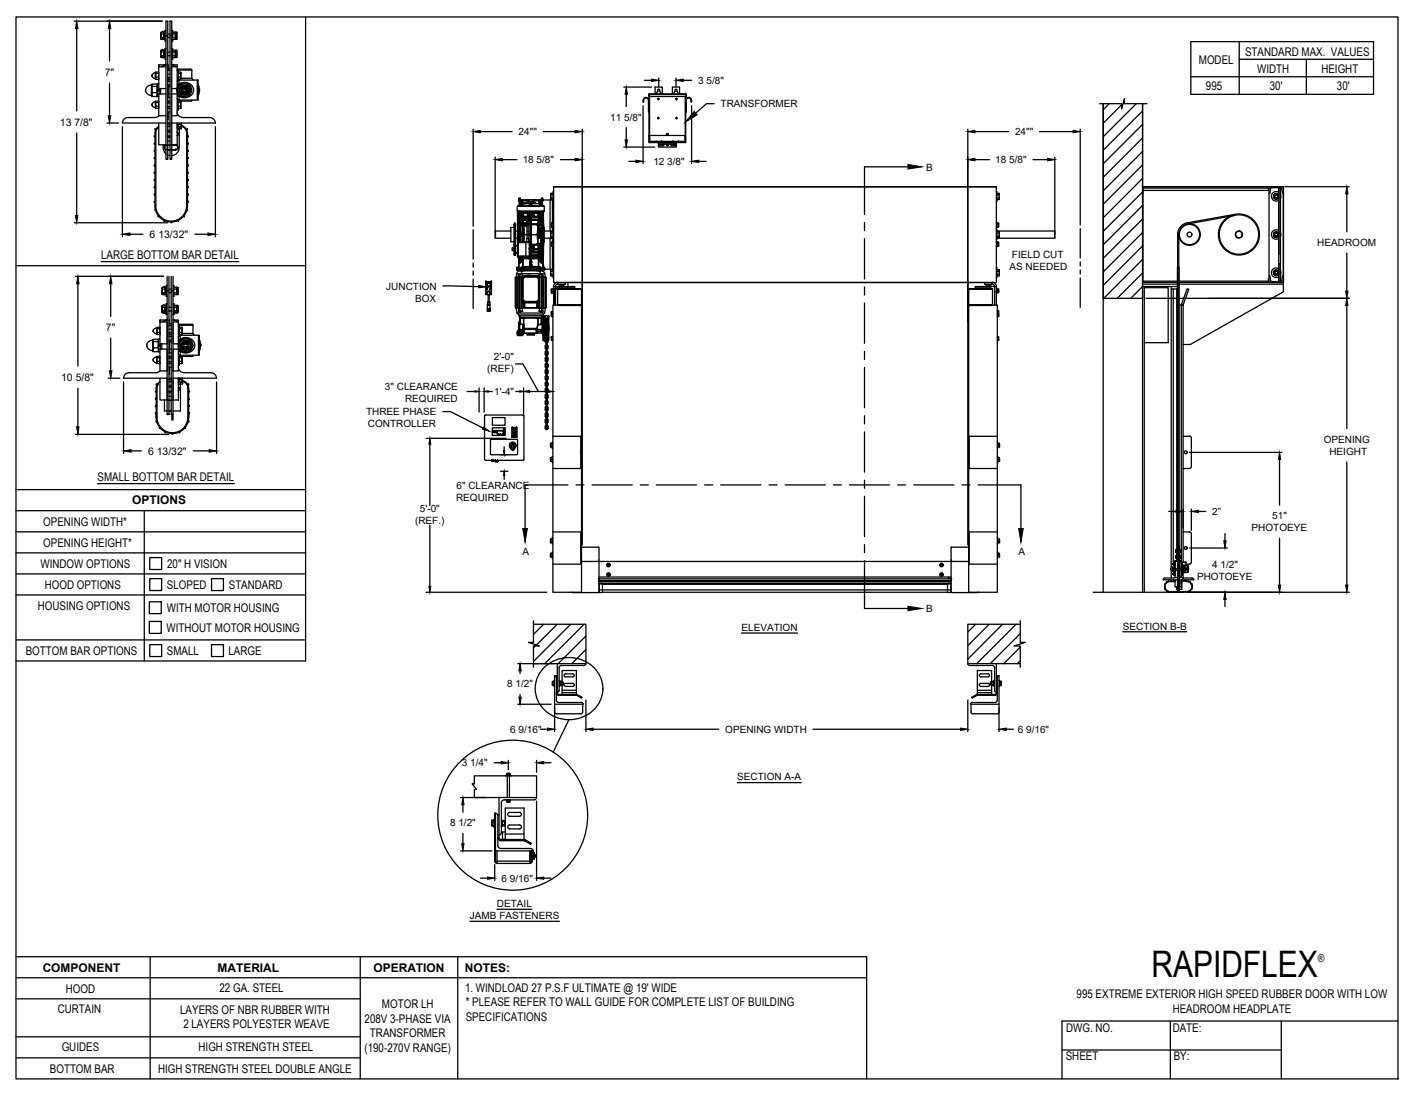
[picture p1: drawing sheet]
<svg xmlns="http://www.w3.org/2000/svg" width="279mm" height="216mm" viewBox="0 0 279 216" stroke-linecap="round" stroke-linejoin="round" font-family="sans-serif">
<defs><g id="words">
<text font-size="7.2" x="227.2" y="192.6">RAPIDFLEX</text>
<g font-size="2.4">
<text x="245.7" y="11.1">STANDARD MAX. VALUES</text>
<text x="236.6" y="12.7">MODEL</text>
<text x="238" y="17.8">995</text>
<text x="248.1" y="14.4">WIDTH</text>
<text x="250.5" y="17.8">30'</text>
<text x="260.7" y="14.4">HEIGHT</text>
<text x="263.8" y="17.8">30'</text>
<text x="20" y="51.1">LARGE BOTTOM BAR DETAIL</text>
<text x="19.3" y="94.9">SMALL BOTTOM BAR DETAIL</text>
<text x="26.1" y="99.4">OPTIONS</text>
<text x="8.5" y="103.7">OPENING WIDTH*</text>
<text x="8.5" y="107.8">OPENING HEIGHT*</text>
<text x="8" y="112">WINDOW OPTIONS</text>
<text x="33" y="112">20&quot; H VISION</text>
<text x="8.8" y="116.1">HOOD OPTIONS</text>
<text x="32.9" y="116.2">SLOPED</text>
<text x="45.1" y="116.2">STANDARD</text>
<text x="7.5" y="120.3">HOUSING OPTIONS</text>
<text x="32.9" y="124.6">WITHOUT MOTOR HOUSING</text>
<text x="32.9" y="120.7">WITH MOTOR HOUSING</text>
<text x="5.1" y="129.1">BOTTOM BAR OPTIONS</text>
<text x="32.9" y="129.2">SMALL</text>
<text x="45.1" y="129.2">LARGE</text>
<text x="8.4" y="191.7">COMPONENT</text>
<text x="42.9" y="191.6">MATERIAL</text>
<text x="73.7" y="191.7">OPERATION</text>
<text x="91.7" y="191.7">NOTES:</text>
<text x="13" y="195.7">HOOD</text>
<text x="43.3" y="195.6">22 GA. STEEL</text>
<text x="91.8" y="195.6">1. WINDLOAD 27 P.S.F ULTIMATE @ 19' WIDE</text>
<text x="212.4" y="196.8">995 EXTREME EXTERIOR HIGH SPEED RUBBER DOOR WITH LOW</text>
<text x="11.4" y="199.7">CURTAIN</text>
<text x="35.6" y="199.9">LAYERS OF NBR RUBBER WITH</text>
<text x="36.2" y="202.7">2 LAYERS POLYESTER WEAVE</text>
<text x="71.9" y="201.7">208V 3-PHASE VIA</text>
<text x="75.4" y="198.8">MOTOR LH</text>
<text x="91.9" y="201.3">SPECIFICATIONS</text>
<text x="91.9" y="198.4">* PLEASE REFER TO WALL GUIDE FOR COMPLETE LIST OF BUILDING</text>
<text x="210.4" y="203.6">DWG. NO.</text>
<text x="231.4" y="203.4">DATE:</text>
<text x="231.4" y="199.7">HEADROOM HEADPLATE</text>
<text x="12.2" y="207.3">GUIDES</text>
<text x="39.2" y="207.2">HIGH STRENGTH STEEL</text>
<text x="71.9" y="207.4">(190-270V RANGE)</text>
<text x="73" y="204.5">TRANSFORMER</text>
<text x="210.3" y="209.1">SHEET</text>
<text x="231.6" y="209">BY:</text>
<text x="9.8" y="211.5">BOTTOM BAR</text>
<text x="31.2" y="211.6">HIGH STRENGTH STEEL DOUBLE ANGLE</text>
</g>
<text font-size="2.2" x="260.1" y="189.7">®</text>
<g font-size="2.1">
<text x="20.7" y="14.9">7&quot;</text>
<text x="11.8" y="24.8">13 7/8&quot;</text>
<text x="29.5" y="46.9">6 13/32&quot;</text>
<text x="20.9" y="65.3">7&quot;</text>
<text x="12.1" y="75.1">10 5/8&quot;</text>
<text x="29.2" y="89.6">6 13/32&quot;</text>
</g>
<g font-size="2">
<text x="137.8" y="16.5">3 5/8&quot;</text>
<text x="120.4" y="23.8">11 5/8&quot;</text>
<text x="142.2" y="21.2">TRANSFORMER</text>
<text x="102.3" y="26.6">24&quot;&quot;</text>
<text x="200.3" y="26.6">24&quot;&quot;</text>
<text x="103.1" y="32.2">18 5/8&quot;</text>
<text x="128.9" y="32.5">12 3/8&quot;</text>
<text x="182.8" y="33.7">B</text>
<text x="196.4" y="32.2">18 5/8&quot;</text>
<text x="199.2" y="53.3">AS NEEDED</text>
<text x="199.7" y="50.9">FIELD CUT</text>
<text x="259.9" y="48.5">HEADROOM</text>
<text x="76.2" y="57.1">JUNCTION</text>
<text x="81.9" y="59.5">BOX</text>
<text x="97.5" y="71.1">2'-0&quot;</text>
<text x="75.9" y="76.8">3&quot; CLEARANCE</text>
<text x="96.1" y="73.4">(REF)</text>
<text x="97.5" y="77.9">1'-4&quot;</text>
<text x="72.2" y="81.9">THREE PHASE</text>
<text x="79.9" y="79.2">REQUIRED</text>
<text x="72.6" y="84.2">CONTROLLER</text>
<text x="261.2" y="87.3">OPENING</text>
<text x="262.3" y="89.7">HEIGHT</text>
<text x="82.8" y="100.9">5'-0&quot;</text>
<text x="90" y="98.8">REQUIRED</text>
<text x="90.1" y="96.4">6&quot; CLEARANCE</text>
<text x="239.2" y="101.5">2”</text>
<text x="81.9" y="103.3">(REF.)</text>
<text x="247" y="104.8">PHOTOEYE</text>
<text x="251" y="102.4">51&quot;</text>
<text x="103.1" y="109.5">A</text>
<text x="200.9" y="109.5">A</text>
<text x="239.2" y="112">4 1/2&quot;</text>
<text x="236.2" y="114.4">PHOTOEYE</text>
<text x="146.3" y="124.4">ELEVATION</text>
<text x="182.8" y="120.8">B</text>
<text x="221.6" y="124.2">SECTION B-B</text>
<text x="100.1" y="135.6">8 1/2&quot;</text>
<text x="100.7" y="144.5">6 9/16&quot;</text>
<text x="143.1" y="144.5">OPENING WIDTH</text>
<text x="200.8" y="144.5">6 9/16&quot;</text>
<text x="91.1" y="151.1">3 1/4&quot;</text>
<text x="145.5" y="153.9">SECTION A-A</text>
<text x="88.8" y="162.9">8 1/2&quot;</text>
<text x="99" y="173.8">6 9/16&quot;</text>
<text x="98" y="178.9">DETAIL</text>
<text x="92.7" y="181.3">JAMB FASTENERS</text>
</g>
</g></defs>
<!-- layer: MOTOR LH -->
<g fill="none" stroke="#000" stroke-width=".25">
<path d="M102.3 39.4h6.8M102.4 39.2h.1M102.4 39.2h.2M102.4 39.2v1.4M102.4 39.2h.2v.2M102.6 39.6v1M102.6 39.2h.1M102.6 39.6l.5 .1v.2h-.4v-.2M102.6 39.6l.1 1v-.4h.1M102.6 39.6h.3M102.7 39.3v.1M102.8 39.9v.7"/>
<path d="M102.9 39.4l-.6-.1v.3h2.1l-.1-.2M102.9 39.6h.1M102.9 39.6v.1M103 39.9v.7M103.1 39.6v.1M103.1 39.7h-.4M103.1 39.7h.1M103.2 40l.4 .1-.1 .1h-.3M103.7 39.4h.6M104.3 39.4l.1 .7-.4-.3-.2 .3M104.4 39.7h.7M105.1 39.4v.2"/>
<path d="M105.7 39.4l-.6 .1v.6M106.4 39.9v.7M106.6 39.6v.1M106.6 39.4l.5-.1v.3h-2M106.6 39.6h.1M106.6 39.6h.2M106.6 39.9v.7M106.7 39.6v.1M106.7 39.7h-.4M106.7 39.7h.1M106.8 39.3v.1M106.8 39.2v.2"/>
<path d="M106.8 39.6h.1M106.8 39.2h.3v.1M106.8 39.6l-.5 .1v.2h.4v-.2M106.8 39.2h.1M106.8 39.2h.3M106.9 39.6v1M107.1 39.2h.1M107.1 39.4l-.1 1.2M108.5 39.4v6.2M108.7 38.4v.6h.4M108.7 39v.3h.4M108.7 38.1v1.2"/>
<path d="M109 39.7h.2M109 39.4v4.6M109.1 38.1l-.5 .1 .1 .2h.4M109.2 36.9h87.4v18.8h-87.4zM109.2 36.8h87.4M109.2 37.8h-.1v1.9M196.6 37.8h.1v1.9h-.1M196.7 38.1l.5 .1-.1 .2h-.4M196.7 39h.4M197.1 38.4l.1 .9h-.5M197.1 38.1v1.2M217 20.4h4.3v1.1l.6-2v.9h4.4"/>
<path d="M217.7 20.4v96.4M218.9 20.4l-1.2 1.3M221.3 20.7l-3.6 3.6M221.9 20.1l-.3 .3M224.2 20.4l-6.5 6.6M225.4 20.4v96.4M225.4 21.9l-7.7 7.7M225.4 24.5l-7.7 7.8M225.4 27.2l-7.7 7.8M225.4 29.9l-7.7 7.7M225.4 32.5l-7.7 7.8M225.4 35.2l-7.7 7.7"/>
<path d="M225.4 37.8l-7.7 7.8M225.5 36.8h-.1M225.5 38.5v-1.7h27.7v18.9M225.5 36.8h27.7M225.5 37.2h-.1M225.5 36.8v18.9h6.9M225.5 37.1h24.8M225.5 37.5h24.9M225.8 36.8h.1M228.5 36.8h.1M233.8 36.8h.1M236.5 36.8h.1"/>
<path d="M241.8 36.8h.1M244.5 36.8h.1M249.8 36.8h.1M250.3 36.8v.7M250.4 36.8v18.9h2.8M250.7 37.2l.3-.2h1.6v18.5h-1.6l-.3-.2M250.7 37.2l-.1 .9-.2 .1M252.3 37.9a.94 .94 0 0 0-1.4 .8 .94 .94 0 0 0 1.4 .8M252.3 38.4a.56 .56 0 0 0-.8-.1 .56 .56 0 0 0 0 .8 .56 .56 0 0 0 .8 0M252.3 38.5a.54 .54 0 0 0-.8-.2 .54 .54 0 0 0 0 .8 .54 .54 0 0 0 .8-.2M252.3 37v18.5M252.5 36.8h-.1"/>
<path d="M252.7 38.3v.8M253 38.1l.2 .1M253 38.1l-.1-.9-.3-.2v13M253.3 36.8v18.9M95.9 58v.1M95.9 55.6h.1M95.9 57.9h.1M95.9 55.6h1.1M95.9 55.6v2.3M95.9 55.6v2.4M96 57.9l.2 .2M96 58h.1"/>
<path d="M96 55.8l.1 .1zM96 56.9h.1M96 57h.1M96 56.3h.1M96 56.4h.1M96 55.8h.1M96 55.9h.1M96.1 57h.1M96.1 56.4h.1M96.1 55.8h.1M96.1 57.9v.1M96.1 56.9h.1"/>
<path d="M96.1 55.9h.1M96.2 55.8h.1M96.2 57.6h.5M96.2 57.6v.3h-.3M96.2 57.9v.2M96.2 59.7h.1M96.2 59.7v.3h.4M96.2 59.6h.4M96.2 59.7h.4M96.3 58.1h.3M96.3 57.4l-.2 .2M96.3 58.1v1.5"/>
<path d="M96.4 57.4h.1M96.5 57.4l.2 .2M96.5 58.1v1.5M96.6 58.1h.1M96.6 59.7h.1M96.6 59.6h.1M96.6 59.7v.3M96.7 58.1h.1M96.7 57.9v.2h-.5M96.7 57.6h.1M96.7 57.6v.3M96.7 57.9h.2"/>
<path d="M96.7 56.9h.1M96.7 57h.1M96.7 56.4h.1M96.7 55.8h.1M96.7 55.9h.1M96.7 57.9v.1M96.8 58h.1M96.8 57h.1M96.8 56.4h.1M96.8 55.8h.1M96.8 56.9h.1M96.8 55.9h.1"/>
<path d="M96.9 57.9v.1M96.9 57.9h.1M97 55.6h.1M97 55.6v2.4M97 58l-.3 .1M97.7 46.9l3.1 .1M97.8 45.6v1.4zM97.8 45.6h3M101.1 48.9v.5M101.1 49.4h.3M101.1 48.9h.3M101.4 44.9h-.6v2.8h.6"/>
<path d="M101.4 48.2h.3M101.4 44.4h.1M101.5 48.9h.1h-.1M101.5 48.7h.1h-.1M101.5 48.5h.1h-.1M101.5 49.9h.1zM101.5 50h.1zM101.5 50.1l.1 .1zM101.5 50.3h.1zM101.5 44.5h.1M101.5 48.1h.1h-.1M101.5 48.7h.1"/>
<path d="M101.5 44.2l-.1 6h.3l-.1-6M101.5 48.5h.1M101.5 48.3h.1M101.5 48.2h.1M101.5 48.1h.1M101.5 50.2h.1M101.5 44.2v6.1M101.5 44.7h.1M101.5 44.6h.1M101.5 44.3h.1M101.5 44.3v.2M101.5 44.3l.1 .1"/>
<path d="M101.5 44.3v.1M101.5 44.2h.1M101.5 44.2v.1M101.5 44.2l.1 .1M101.5 44.4h.1M101.6 49.1h.1M101.6 49.2h.1M101.6 49.1v.1M101.6 44.7h.1M101.6 44.6h.1M101.6 44.5h.1M101.6 44.4v.1"/>
<path d="M101.6 44.3v.1M101.6 44.3h.1M101.6 44.2v.1M101.6 44.2h.1M101.6 49.4h-.1h.1M101.6 49.4h.1M101.6 49.6h-.1h.1M101.6 49.6h.1M101.6 49.6l-.1 .1M101.6 49.8h-.1h.1M101.6 49.8h.1M101.6 48.3h-.1h.1"/>
<path d="M101.6 50h-.1h.1M101.6 50h.1M101.6 50.1h.1M101.6 50.2h.1M101.6 50.2h-.1h.1M101.6 44.2v6M101.6 44.4h.1M101.7 45.6h.4M101.7 47h.4M101.7 48.5h.4M101.7 49.9h.1M101.8 48.4h.1"/>
<path d="M101.8 49.9h.1M101.8 49.9h.3M101.8 54.7v6l.2 1M101.9 54.6v.1M101.9 54.6h.4M102 52.9h.1M102 54l-.1 .6M102 54h5.5M102 53.2h.1M102 53.2h5.5M102 52.9v.3M102 52.9h.3"/>
<path d="M102.1 41.6h5.3M102.1 47.7h2.4v3h-2.2v-3M102.1 48.9h.2M102.1 49.4h.1M102.1 48.9h.1M102.1 47.8h2.4M102.1 49.5h.1M102.1 50.5h2.4M102.1 47.5h.3M102.1 42h.1M102.1 40.7h5.3M102.2 54.7v6"/>
<path d="M102.2 41.7l-.2-.4 .1-.7h5.1l.2 .7-.1 .4M102.2 41.7h5.1M102.2 48.9l.1 .5M102.2 50.6v.1M102.2 50.7h.1M102.2 47.7h.1M102.2 48h.1M102.2 41.8h.1M102.2 41.9h-.1v8.8h.1v-1.3M102.2 49.6v.4M102.2 42.5v.9M102.2 50.6h.1"/>
<path d="M102.2 41.9h.1M102.2 43.4h.1M102.2 44.4h.2M102.2 45h.2M102.2 41.8h.3M102.2 48.1h.1M102.3 49.4h.1M102.3 48.9h.1M102.3 50.7h.1M102.3 50.7h1M102.3 41.8v7.6M102.3 50.8l.1 .1"/>
<path d="M102.3 52.9h-.3M102.3 50.7l.1 .2M102.3 52.9h.1M102.3 52.9h1.1M102.4 51.2h.1M102.4 51.8h.1M102.4 44.8h-.2M102.4 51v.2M102.4 51h.1M102.4 52.8l-.1 .1M102.4 52.8h.1M102.4 50.9h.1"/>
<path d="M102.4 50.9v.1M102.4 51.8v.1M102.4 51.3h.1M102.4 51.2v.1M102.4 51.2h.2M102.4 44.5h-.2M102.4 42h.1M102.4 42.8v-.8v5.7M102.4 42.9h.1M102.4 42.8v1.3M102.4 44.1h.1M102.4 44.1v.2"/>
<path d="M102.4 44.4h.1M102.4 44.3v.1M102.4 44.4v2.3M102.4 41.8h.1M102.4 44.2h.1M102.4 44.1v.1M102.4 45.9v.1M102.4 42.8l.8 .1M102.4 42.8h.1M102.4 42.7h.1M102.4 50.7l.6 .1M102.4 52.9h.1"/>
<path d="M102.4 52.8v.1M102.4 51.8v1M102.4 51.3h.2M102.4 51.3h.3M102.4 44.3h.1M102.4 44.2h.9M102.4 44.1l.1 .1M102.4 42.8l.1 .1M102.4 42v.7M102.4 42.1v.5M102.4 42.6h.1M102.4 45.9h.1"/>
<path d="M102.4 44.4v1.5l.1-1.5h.1M102.4 43.1v1M102.4 43l.8 .1M102.4 46.7v1M102.4 42.7v.1M102.4 44.2v.1M102.4 42h.4M102.4 42.7h.5M102.4 41.7v.1M102.4 40.5h.2M102.4 44.3h.2M102.4 46v.3"/>
<path d="M102.4 46h.1M102.4 46.3v.3M102.4 42v.4h.8M102.5 53.4l-.5 .6M102.5 41.7h4.5M102.5 44.3h-.1M102.5 44.3h.1M102.5 44.4h-.1M102.5 42.9h-.1M102.5 42.9h.1M102.5 42.9l-.1 .1M102.5 47.7l-.1-1 .1 1"/>
<path d="M102.5 44.4h.1M102.5 42.9h.6M102.5 53.4h.3M102.5 54.7h-.8v6h.8M102.5 54.2v-.1l.2 .1M102.5 43h.6zM102.5 54.6v6.1M102.5 53.3v.1M102.5 41.8h.1M102.5 53.2v.1M102.5 53.3h.3M102.5 41.9h4.4"/>
<path d="M102.5 44.2h.1M102.5 46.6l.1 .1h-.2M102.5 43.4v.5M102.6 54.2v.4M102.6 43.8l.1 .3M102.6 43.4l.1-.2 .3 .1v.8M102.6 40.5h.1M102.6 43.9l.2 .2 .3-.2M102.6 43.4l.1-.2 .4 .2M102.6 43.5v.1M102.6 43.4v.5M102.6 43.3v.2h.5"/>
<path d="M102.6 54.7v6M102.6 42h-.2M102.6 44.2v.1M102.6 44.2h.1M102.6 44.3h.1M102.6 44.3h.1zM102.6 46l.1 .6zM102.6 45.9l-.2 .1M102.6 51.2h.1M102.6 51.2l.1 .1M102.6 45.9l-.1 .1M102.6 45.9h.1"/>
<path d="M102.6 46.6h.1M102.6 51.8h-.2M102.6 51.3h.1M102.6 51.8h.1M102.6 44.4l.1 1.5M102.6 44.4h.1M102.6 51.3v.5M102.7 51.8h-.1M102.7 51.3h.1M102.7 51.8h-.3M102.7 51.8h.1M102.7 51.3h-.3"/>
<path d="M102.7 44.1v.1M102.7 44.1l-.2 .1M102.7 44.1h.1M102.7 44.1l-.2-.8 .4-.2 .2 .2v.6l-.2 .2M102.7 40.5h.1M102.7 43.2h.3M102.7 51.3l.1 .2M102.7 46.6h.1M102.7 46.5v.1M102.7 45.9v.1M102.7 45.9h.1M102.7 45.9v.7"/>
<path d="M102.7 46.4h.7v.6M102.7 46.6h-.1M102.7 46.5l.3-.1 .1 .2M102.7 46h.1M102.7 46.6l-.1 1.1M102.7 44.5v1.4M102.7 44.5h.1M102.7 45.9l.3 .1M102.7 44.4l.1 .1M102.7 46.6v1.1v-1M102.7 54.6v.1M102.7 46.1h.7"/>
<path d="M102.7 51.7h.1M102.7 51.2l.5 .1M102.7 51.2a.32 .32 0 0 1 .2 .4 .32 .32 0 0 1-.3 .2l-.2 .1v.9M102.7 51.7v.1M102.7 51.3a.23 .23 0 0 1 .1 .2 .23 .23 0 0 1-.1 .2M102.7 44.2l.1 .1M102.7 44.2h.1M102.7 46.1h.1M102.7 46.5h.1M102.7 44.1h.2M102.7 46.6v1.1M102.7 46.4v.1"/>
<path d="M102.8 44.2h.1M102.8 44.3h.1M102.8 44.3h-.1M102.8 44.3h.2M102.8 46.5h.1M102.8 46.5l-.1 .1M102.8 44.5h.1M102.8 46.5l.3 .1v1.1M102.8 44.2v.1M102.8 52.8v.1M102.8 52.8l-.5 .1M102.8 46h.2"/>
<path d="M102.8 46.5h.2M102.8 51.5h.1M102.8 51.2l.4 .1v1.3M102.8 51.4v.2M102.8 53.2v.4l.7-.2h2.5M102.8 42.1h.1M102.8 42v.2M102.8 51.5v.1M102.8 52.8h.4M102.8 52.7h.4M102.8 44.2h.2M102.8 42.6l.1 .1"/>
<path d="M102.8 42.6h.3M102.8 42.6h.1M102.8 42.6l.1 .2M102.8 52.8h.1M102.8 52.8h-.4M102.9 42.7h.1M102.9 42.1l-.1 .1M102.9 44.1h-.2M102.9 44.1h.1M102.9 42.6v.1M102.9 42.7l.3 .1M102.9 42.7l-.5 .1"/>
<path d="M102.9 42.6h.1M102.9 44.2h.1M102.9 44.1v.1M102.9 58.6v.5M102.9 56.2v1.2M102.9 55.1v.9M102.9 59.4l.3 .3M102.9 44.2l.2 .1M102.9 44.3h.1M102.9 56.3h.1M102.9 57.4h.1M102.9 55.1h.1"/>
<path d="M102.9 56h.1M102.9 58.6h.1M102.9 59.1h.1M102.9 44.2v.1M102.9 56.3v1.1M102.9 57.5v.8M103 54.8l-.4-.1v6l.4-.1M103 59.5v1.2h.4v-1M103 58.3h.1M103 57.5h.1M103 54.6v4.8zM103 44.3h.1z"/>
<path d="M103 44.2h.1M103 44.2h-.1M103 57.5v.8M103 50.8l.1 .1M103 50.7h.1M103 50.7v.1M103 59.4l.2 .2M103 54.6l.1-.2h3.2l.1 .2v4.9l-.1 .1h-3.1M103 52.8l.1-.2 .1 .2M103 52.7h-.2v.1M103 50.7l.2 .1M103 53.2v.4"/>
<path d="M103 59.6v1.1M103 42.7h.1M103 42.1h.1M103 46v.1M103 46l-.3 .1M103 46.4l-.3 .1M103 46.5l.1 .1M103 46h.1M103 46.5h.1M103 44.5h-.3M103 44.5h.1M103 44.4l.1 .1"/>
<path d="M103 44.4l.1 .1zM103 44.4h.1M103 44.4v.1M103 42.1l-.2 .1M103 42h.4zM103 42v.1M103 40.2h.2M103.1 59.2h.2l.2 .3M103.1 42h.1M103.1 42v.1M103.1 42.1h.1M103.1 46h-.1"/>
<path d="M103.1 44.5v1.5M103.1 44.5h.1M103.1 42.1h-.1M103.1 54.9v4.3M103.1 43.6h-.5v.4M103.1 42.1h-.3M103.1 44.2v.1M103.1 44.2h.1M103.1 44.3h.1M103.1 44.2h.2M103.1 44.3h.2M103.1 46h.1"/>
<path d="M103.1 42.6h.1M103.1 46.6v1.1M103.1 46.6h.1M103.1 42.9h.1M103.1 42.9l.1 .1M103.1 42.1l-.1 .1M103.1 54.9v4.3l.4 .3M103.1 42.7h.1M103.1 50.9l-.7 .1M103.1 42.9h-.6M103.1 46v.1l-.4-.1M103.1 44.4v.1"/>
<path d="M103.1 43.3l.1 .1M103.1 52.6h.1M103.2 50.9h-.8v.3h.3M103.2 42.1l.1 .6M103.2 42.1h.1M103.2 42.1l.1 .2M103.2 51v.3zM103.2 42.8v.1M103.2 43v.3M103.2 43.3h.5M103.2 43.3l.6 .1M103.2 43.3h.1"/>
<path d="M103.2 43.3h-.1M103.2 43l-.1 .3M103.2 42.7h-.1h.1M103.2 42.4h.1M103.2 42.7h.1M103.2 42.3h-.8v.4M103.2 42.3h.1M103.2 42.3v.4M103.2 54.4l-.3 .2h-.6v-.4h.8v.2M103.2 52.8l.1 .1M103.2 54.7v4.6l-.1-.1M103.2 59.3l.1 .1h2.9"/>
<path d="M103.2 54.7l-.1 .2M103.2 54.4h3.1M103.2 59.6h3.1M103.2 42h.1M103.3 42h.1M103.2 52.6l1.4-.1v.3M103.2 42.9v.4M103.2 44.2h.1M103.2 42.8h.1M103.2 50.9v.1M103.2 42.7v.1M103.2 50.8v.1"/>
<path d="M103.2 43.5v.7M103.2 43.3l.1 .1M103.2 52.6h.1M103.2 42.9h.5M103.2 42.9h.1M103.2 51.3v1.3M103.2 51.3h.1M103.2 43.4l.1 .7M103.3 42.6h.1M103.3 50.7h.1M103.3 44.1h.1M103.3 42.1l-.1 .6"/>
<path d="M103.3 44.4h.1M103.3 44.1h-.4M103.3 42.3l-.1 .1M103.3 42.1h.1M103.3 42.3h.1M103.3 59.7v1M103.3 42.7v.1M103.3 43.4v.7M103.3 44.3v.1M103.3 42.8h-.1M103.3 42.8h.5M103.3 52.8h.1"/>
<path d="M103.3 42.7h.1M103.3 42.7h-.1M103.3 44.2v.1M103.3 44.2h.1M103.3 44.3h.1M103.3 42.8h.1M103.3 42.7h.6zM103.3 42.7h.6M103.3 52.8l-1 .1M103.3 42.8l-.1 .1M103.3 59.4l.2 .1M103.3 44.1l.1 .1"/>
<path d="M103.3 44.1v.1M103.3 44.4l.1 1M103.3 45.4v-.9h-.2v1.5M103.4 50.7h.5M103.4 50.7h.1M103.4 44.2h-.1M103.4 44.2h.1M103.4 47l-.1 .7M103.4 50.7l-.1 .1M103.4 44.1v.1M103.4 46.3h.1M103.4 45.4v.7"/>
<path d="M103.4 45.4h.1M103.4 46.1h.1M103.4 52.8h.1M103.4 52.9h.1M103.4 44.2l-.1 .1M103.4 42h-.3M103.4 47v.7zM103.4 44.3h.1M103.4 44.3l.1 .1M103.4 44.3v.1M103.4 44.3h-1M103.4 46.1v.2"/>
<path d="M103.4 46.3v.7M103.4 46.2v.1M103.4 46.3v.1h-.7M103.4 46.2h.6M103.5 54.5l-.1 .3-.3 .1M103.5 54.5l-.2 .1M103.5 52.8l-1.2 .1M103.5 52.8h.1M103.5 52.8l-.1 .1M103.5 50.7h.1M103.5 44.2l.2 .3 .3-.2M103.5 44.2h.1"/>
<path d="M103.5 44.3h.1M103.5 52.8h-.1M103.5 44.2v.1M103.5 59.5h2.5M103.5 54.5h2.5M103.5 59.6h2.5M103.5 44.4h-.2l.1 1.8M103.5 44.3l.2 .2h.2l.1-.2M103.5 44.4a.27 .27 0 0 0 .2 .2 .27 .27 0 0 0 .3-.2M103.5 59.7v1h2.4v-1M103.6 40.2h.8M103.6 53.2v.1"/>
<path d="M103.7 43v.1M103.7 43.1v.1M103.7 43.2l.1 .2h-.6M103.7 43.3h-.6M103.8 40.1v.1M103.8 47.7v3M103.8 43.3l.2 .3-.1-.2M103.8 43.4a.29 .29 0 0 1 .5-.3 .28 .28 0 0 1-.1 .5 .22 .22 0 0 0 0-.3 .22 .22 0 0 0-.3 .2M103.8 43.3l.3-.3 .3 .3M103.9 50.7h-.5M103.9 50.7h1.4M103.9 50.7l.2 .1"/>
<path d="M103.9 47.7v-.7h.4v.7M103.9 50.7h.1M103.9 54.3h.9M103.9 54.3v.1M103.9 44.1l.1 .1M103.9 44.1h.1M103.9 44.1a.23 .23 0 0 0-.2-.1 .23 .23 0 0 0-.2 .3M103.9 44.1l-.3-.1-.1 .2M104 44.3h.1M104 44.2h.1M104 45.6h.2M104 44.2a.32 .32 0 0 0-.3-.2 .32 .32 0 0 0-.3 .2"/>
<path d="M104 42.6l-.3 .4M104 40.6h-.1M104.1 50.8h.1v.2h-.4a.39 .39 0 0 1-.6-.2M104.1 50.7v.1M104.1 42h.5M104.1 42h-1M104.1 42h.1l-.1 .8M104.1 42v.8h.2M104.1 42h.1M104.1 42h-.9M104.1 42.7l-.3 .1-.1 .3M104.1 42.1v.6l-.3 .1"/>
<path d="M104.1 42.1h.1M104.1 42.7h.1M104.1 42.1v.6M104.1 42.8h.1M104.1 42.8l-.3 .1-.1 .2M104.2 42.8h.1M104.2 42h.1M104.2 50.8h.4M104.2 50.8h.1M104.2 43.4l-.1-.1-.1 .1v3.6M104.2 44.2h.4M104.2 43.5v3.5"/>
<path d="M104.2 44.3h.4M104.2 46.2h.4M104.2 42.3v.3M104.2 42.6l.1 .2M104.2 51h.4M104.3 42.3v.2M104.3 42.3l.1 .1M104.3 42.5h.1M104.3 42.8l.1 .1M104.3 42h.1M104.3 42l-.1 .3M104.3 42.8h.1"/>
<path d="M104.3 42.3h.1M104.3 42.3l.2 .1M104.3 42.1h.1M104.3 42l.1 .3M104.3 42.6v.2M104.4 42.7h.1M104.3 42.6h.1M104.4 40.1l.1 .2M104.4 42h-.1M104.4 42v.1M104.4 42.8h.1M104.4 40.1v.1"/>
<path d="M104.4 40.6h.1M104.4 42.6h.1M104.4 42.5h.1M104.4 42.4h.1M104.4 42.3h.1M104.4 42.5l.1 .1M104.4 42.1v.2M104.4 43.5h.2M104.4 42.7h.2M104.4 42.6v.1M104.4 43.3h.2M104.4 42.9h.2"/>
<path d="M104.5 42.5v.1M104.5 49.8h.1h-.1M104.5 49.7h.1M104.5 48.3h.1M104.5 50.3h.1M104.5 48.9v.1M104.5 48.2h.1M104.5 49h.1M104.5 43.3h.1M104.5 49.6h.1M104.5 50.4h.1M104.5 49.8h.1"/>
<path d="M104.5 48.4h.1M104.5 50.5h.1M104.5 50.6h.1M104.5 42.5h-.1M104.5 42.5h.1M104.5 49.1h.1M104.5 49.1v.1M104.5 48.9h.1M104.5 42.3h.1M104.5 42.3h-.1M104.5 42.3v.2M104.5 49.2h.1"/>
<path d="M104.5 42.5l.2 .2 .3-.2M104.5 42.4h.1M104.5 42.5h-.2M104.5 42.6l.1 .1M104.5 42.6h.1M104.5 42.4l.2-.2 .2 .2M104.5 49l.2-.2 .2 .2M104.5 42.5l.1 .1M104.5 49v.1M104.5 42.5l.2 .1 .2-.1M104.5 49.2l.2 .1 .2-.1M104.5 48.9l.2-.1 .2 .1"/>
<path d="M104.5 42.3l.2-.1 .2 .1M104.5 42.3v.1M104.5 42.5l.2 .2 .2-.2M104.5 49.2l.1 .1 .3-.1M104.5 49.2l.1 .1M104.5 51.9h.1M104.5 51.9l.1 .1M104.5 40.3h.4M104.6 49.2v.1M104.6 52.2h.1M104.6 51.9h.1M104.6 51.8l-.1 .1"/>
<path d="M104.6 52.2v.1M104.6 42h.1M104.6 52.5h.1M104.6 50.8h.1M104.6 42l.1 .2M104.6 50.8v.2M104.6 49.6v.1M104.6 49.6h.1M104.6 49.7h.1M104.6 43.3h.1M104.6 43.3v.1h-.2M104.6 49.7v.1"/>
<path d="M104.6 50.5v.1M104.6 50.5h.1M104.6 42l-.2 .1M104.6 42.1h.1M104.6 48.8v.1M104.6 42.2h.1M104.6 48.8l-.1 .1M104.6 44.2h.1M104.6 42.2l-.1 .1M104.6 42.7h.1M104.6 49.8h.1M104.6 44.2v.1"/>
<path d="M104.6 44.3h.1M104.6 44.3v2M104.6 46.3h.1M104.6 42.7v6.1M104.6 51v1.7M104.6 49.3h.1M104.6 48.9h-.1M104.6 48.9h.1M104.6 42.6l.1 .1M104.6 42.6h.1M104.6 50.6h.1M104.6 50.6h.2"/>
<path d="M104.6 42.6v.1M104.6 40.3v.3M104.6 50.4h.1M104.6 51.6v.6M104.6 52.6h.1M104.6 52.3h.1M104.6 51.6h.1M104.6 52.7h.1M104.6 52.7v.1M104.6 51.6v.2M104.6 46.3v2M104.6 42.7v3.6"/>
<path d="M104.6 48.8h.1M104.6 48.3v.5M104.6 50.3v.2M104.6 50.3h.1M104.6 49.3v.5M104.6 49.3v.3M104.6 42.9v.4M104.6 42.8v.1M104.6 42.7l-.2 .2M104.6 50.3v.1M104.6 42.7l-.2 .1M104.6 50.3h-.1"/>
<path d="M104.6 48.4v.4M104.6 48.3v.1M104.6 48.2h.1M104.6 42v.2M104.6 49.3v1.2M104.7 49.3h.1M104.7 48.8h.1M104.7 42.2h.1M104.7 42.6h.1M104.7 51.8l-.1 .9M104.7 50.8l-.1 .8M104.7 42h.2"/>
<path d="M104.7 48.8l-.1 .1M104.7 50.8h.1M104.7 42h.1M104.7 49.3l.1 1.3M104.7 50.6h.1M104.7 49.3l-.1 1.3M104.7 49.1h.1M104.7 42.7h.1M104.7 52.8h.1M104.7 52.8h-1.2M104.7 52.9h2.8M104.7 52.9h-2.7"/>
<path d="M104.8 52.7h.1M104.8 52.7l.1 .1M104.8 52.7l-.1 .1M104.8 51.6l-.1-.8v1.9l-.1 .1M104.8 51.6h.1M104.8 51.6v.3M104.8 49.3h.1M104.8 48.8v.1M104.8 42.2h.1M104.8 50.8h.1M104.8 50.6h.1M104.8 42.7h.1"/>
<path d="M104.8 42.7v6.1l-.1-6.1M104.8 50.8v.8M104.8 51.9v.8M104.8 51.9h.1M104.8 50.4h.1M104.8 54.3v.1M104.8 50.5v.1M104.8 52.3h.1M104.8 50.8h.5M104.8 42h.1M104.8 50.5h.1M104.8 42.7v3.6"/>
<path d="M104.8 46.3h.1M104.8 46.3v2.5M104.8 48.8h.1M104.8 42.1h.1M104.8 42v.2M104.8 49.8h.1M104.8 50.3h.1M104.8 50.3v.2M104.8 49.3v.4v-.1M104.8 42.9h.1M104.8 42.8h.1M104.8 42.8l.1 .1"/>
<path d="M104.8 49.3l.1 .3 1.3 .1M104.8 43.3h.1M104.8 42.7l.1 .2M104.8 50.3l.1 .1M104.8 50.3h1.4M104.8 48.4h.1M104.8 48.3h.1M104.8 44.2h.1M104.8 48.2l.1 .1M104.8 44.3l1.2-.1zM104.8 48.2h.1M104.8 46.3l.1 1.9"/>
<path d="M104.8 42.7v6.1M104.8 49.3v1.2M104.8 51.6v.7M104.8 43.5h1.5M104.8 48.9h.1M104.8 42.2l.1 .1M104.8 42.6h.1M104.8 42.6v.1M104.8 42.6l.1 .1M104.8 40.3v.3M104.9 52.2l-.1 .1M104.9 42h1.5"/>
<path d="M104.9 42h.1M104.9 52.8h.1M104.9 42l-.1 .2M104.9 50.8l-.1 .2M104.9 42h-.1M104.9 42.9h.1M104.9 51.5l-.1 .1M104.9 51.5v.1M104.9 50.4l-.1 .1M104.9 42.9h1.3M104.9 42v.1M104.9 42.7l.3 .1"/>
<path d="M104.9 42.2h-.1M104.9 48.4l.1 .5M104.9 48.3v.1M104.9 49.8h1.3M104.9 49.8l1.3 .1M104.9 49.8h.1M104.9 42.2v.1M104.9 42.7h.1M104.9 49.8v.5l1.3 .1M104.9 48.3h1.1M104.9 48.2l1.1 .1M104.9 48.2h1.1"/>
<path d="M104.9 46.3h1.1l.1 1.8M104.9 46.3h.1M104.9 50.8h-.1M104.9 42.1v.1M104.9 42.9v.4h1.4M104.9 49.8h-.1M104.9 50.4h1.4M104.9 50.4h1.3M104.9 42.7h.2M104.9 51.6v.6M104.9 52.2h.1M104.9 51.7h.1"/>
<path d="M104.9 52.1v.1M104.9 49.2h.1M104.9 42.4h.1M104.9 49v.1M104.9 42.5h.1M104.9 49h.1M104.9 42.3h.1M104.9 42.3l.1 .1M104.9 48.9l.1 .1M104.9 49.2l-.1 .1M104.9 42.5l-.1 .1M104.9 52.2l-.1 .3"/>
<path d="M104.9 49.3h-.1M104.9 49.2v.1M104.9 42.5l.1 .1M104.9 51.7v.1M104.9 51.6v.1M104.9 49.1l-.1 .2-.3-.1M104.9 42.4l.1 .1M104.9 49l.1 .1M104.9 49.1v.1M104.9 49.1h.1M105 42.5h.2M105 49.1l.2 .1"/>
<path d="M105 42.5h-.1M105 49.1l-.1 .1M105 42.4h.2M105 48.9h.1M105 48.9h-.1M105 42.6l-.1 .1M105 42.3h.1M105 49h.1M105 42.5h.1M105 49.1h.1M105 49.2h.1M105 49.1v.1"/>
<path d="M105 48.9v.1M105 48.9l.1 .1M105 42.3h.1h-.1M105 42.6h.1M105 42.5v.1M105.1 49.2h.1M105.1 42.6h.1M105.1 42.3h.1M105.1 42.4h-.1M105.1 42.4h.1M105.1 49h-.1M105.1 42.5h-.1"/>
<path d="M105.1 49.1h-.1M105.1 49h.1M105.1 42.5h.1M105.1 49.1h.1M105.1 42.5l.1 .1M105.1 49.1l.1 .1M105.1 49.1v.1M105.2 42.7h.1M105.1 42.5l-.1 .1M105.1 48.9h.1M105.1 42.7h.1M105.1 42.6v.1"/>
<path d="M105.1 48.7v.2M105.1 40.2h1.3M105.1 40.1l-.2 .2M105.1 42h.1v.8M105.1 42h.1M105.1 42l-.2 .1M105.1 42.3v.1M105.2 49.2h.1M105.2 49v.2M105.2 42.3h.1M105.2 49h.1M105.2 48.7h.1"/>
<path d="M105.2 42.4v.1M105.2 42.3v.1M105.2 42.6v.2M105.2 42v.3M105.2 42.8h-.1M105.2 42.1h.1M105.2 42.1l-.1 .2M105.2 48.9h.1M105.2 49h-.1M105.2 48.7v.2M105.2 42.3v.3M105.2 49.2v.2h.1"/>
<path d="M105.2 48.9v.3M105.2 42.3l-.1 .1M105.2 48.9l-.1 .1M105.2 49.4h.1M105.2 42.8h.1M105.2 49.2v.2M105.2 49.4v.1M105.2 49.2l-.1 .2M105.2 48.6l.2 .1v.4h.9M105.2 42.5h.1M105.2 42.6h.1M105.2 40.1v.1"/>
<path d="M105.2 40.6h.1M105.2 40.1l.3-.3 .2 .3M105.2 42.8v.1M105.2 48.7h.2M105.2 42h.1M105.2 48.7v.7M105.2 42.6v.2h.1M105.2 51h-.3v.5M105.2 49.2l-.3 .1M105.3 48.6v.1M105.3 50.8h.1M105.3 49.4h.1"/>
<path d="M105.3 49.4v.1M105.3 42.8v.1M105.3 42h.1M105.3 42v.8M105.3 48.7h-.1v.2M105.3 48.7v.7M105.3 42.8h.1M105.3 48.7h.1M105.3 49.2v.2M105.3 48.7v.5M105.3 42.7h.1M105.3 42.7v.1"/>
<path d="M105.3 42.1v.6M105.3 50.7v.1M105.3 50.7l.1 .1M105.3 49.2h.1M105.3 49.1h.1M105.3 42.7l.1 .1M105.3 50.6v.2M105.4 49.3h.1M105.4 49.2l-.1 .1M105.4 49.2h.1M105.4 42.8h.8v.1M105.4 49.1l.9 .1"/>
<path d="M105.4 42.1h.1M105.4 42.1h-.1M105.4 49.1h.1M105.4 42.7h.8M105.4 42.1v.6h.8M105.4 42.7h.1M105.4 42.7l.8 .1M105.4 49.1v.1M105.4 49.2h.9M105.4 42h-.1M105.4 42v.1M105.4 50.8h.1"/>
<path d="M105.5 40.6h.1M105.6 50.6v.1h-.2M105.6 50.7h.5M105.8 40.1v.1M105.9 53.3l-2.4 .1M105.9 53.3h.1M105.9 53.3l.1 .1M105.9 53.2v.1M106 48.2h.1M106 44.3h.1M106 44.3l.1 .1-.1 1.8h-1.1M106 48.3h.1"/>
<path d="M106 48.1v.1M106 54.5l.3 .4M106 54.5h-2.5l-.4 .4M106 54.5l.1 .3 .3 .1M106 54.5l.2 .1M106 52.8l-1.3 .1M106 52.8h.1M106 52.8l1.1 .1M106 50.7h.1M106 52.8l.1 .1M106 48.3l-1.1 .1M106 44.2v.1"/>
<path d="M106 44.2h.1M106 44.3v.1M106 48.2h.2zM106 46.3l.1 1.8M106 46.3h.1M106 46.2l.1 .1M106 52.8h.2M106.1 52.8h.1M106.1 52.9h1M106.1 48.3v.1M106.1 48.3h-.1M106.1 42h.3"/>
<path d="M106.1 42h.1M106.1 50.7h.1M106.1 50.7h1.1h-1M106.1 44.1v.1M106.1 46.3h.1M106.1 45.6h.1M106.1 46.3v.6M106.1 50.6h-1.6M106.1 50.6h1h-2.3M106.1 50.6v.1l-.7 .1M106.1 48.4h.1M106.1 44.1h.1"/>
<path d="M106.1 48.1l-.1 .1M106.1 48.1l.1 .1M106.1 44.1l.1 .1M106.1 48.1h.1M106.1 42l.3 .1M106.1 48.4l.1 .7M106.1 44.4h.1M106.1 45.6l-.1 .7M106.1 46.9l.1 1.2 .8 .1M106.1 44.2h.1M106.1 45.6h.9M106.2 54.6h-2.9l-.1 .1"/>
<path d="M106.2 54.6l.1 .1v4.6l-.1 .1M106.2 44.3h-1.3l-.1 2M106.2 42.7h.1M106.2 48.3l-.1 .1M106.2 48.2l-.1 .1M106.2 48.2v.1M106.2 44.2v.1M106.2 48.3h.1M106.2 44.3h.8M106.2 48.2h.1M106.2 44.2h.1M106.2 48.3l.1 .1"/>
<path d="M106.2 44.2h.8M106.2 42.7v.1M106.2 44.4l-.2 1.8M106.2 44.4h.1M106.2 49.1h.1M106.2 52.8h-.2M106.2 42h.1M106.2 49.9h.1M106.2 49.8h.1M106.2 49.8h-1.3M106.2 44.3h.1M106.2 48.3h.2"/>
<path d="M106.2 44.3h.2M106.2 52.8l.9 .1M106.2 52.8v.1M106.2 49.9v.4M106.2 50.3h.1M106.2 43.4h.1M106.2 49.8v.1M106.2 48.4h.1M106.2 44.1h-.1M106.2 44.3l-.1 .1M106.2 44.1l.1 .1M106.2 42.8h.1"/>
<path d="M106.2 45.7h.8v1.2h-.8zM106.2 42.6l.1 .1M106.2 42.1v.6M106.2 42.6h.1M106.2 52.8h.4M106.2 50.4h.1M106.2 50.5h.1M106.2 50.6l-.1 .1M106.2 50.7h.1M106.2 50.3l.1 .1-.1-.1M106.2 43.4v.7M106.2 42.1v.5"/>
<path d="M106.2 44.4h-.1M106.2 46.3h.1M106.3 46.3h.1M106.2 46.7h.1M106.2 46.5l.1 .2zM106.2 46.3l.1 .2zM106.2 46.2h.1M106.2 46l.1 .2zM106.2 46h.1M106.2 45.8l.1 .1zM106.2 46.8l.1 .1zM106.2 45.7h.1z"/>
<path d="M106.2 46.1h.1M106.2 46.1v.1M106.2 46.3v.1M106.2 46.4h.1M106.2 46.5h.1M106.2 45.9h.1M106.2 49.1l.1 .1M106.2 46.6v.1M106.2 46.6h.1M106.3 45.9h.1M106.2 45.8h.1M106.2 45.7h.1"/>
<path d="M106.2 42.3h.1M106.2 42.3l.1 .1M106.2 50.4v.1M106.2 59.7v1M106.2 52.8h.1M106.2 52.7h.5M106.2 46.4l.1 .1M106.2 44.1h.3M106.2 49.7h-1.3l-.1 .1M106.2 49.7h.1M106.2 42.9h-1.3M106.2 51.3v-.3l.1 1.6"/>
<path d="M106.2 49.7v.1h-1.3M106.2 49.7v.1M106.2 42.9h.1M106.2 42.7l.1 .1M106.2 50.4h.2M106.2 42.1h.1M106.2 46.2v.1M106.2 44.5l.2 .1zM106.2 44.7l.2-.1zM106.2 44.8h.1M106.2 44.8l.2-.1zM106.2 49.2h.1"/>
<path d="M106.2 48.3v.1M106.2 54.4l.3 .2h1.1M106.3 54.7l.1 .2M106.3 52.6l-1.4-.1v.3M106.3 43.3h-1.4l-.1 .1M106.3 49.6h.1M106.3 42.9v.4M106.3 42.9h.1M106.3 43.3l-1.4 .1v.8h1.1M106.3 42l-.9 .1M106.3 48.4h.1M106.3 44.2h.1"/>
<path d="M106.3 48.2h.1M106.3 42.8h.1M106.3 49.6l.8 .1M106.3 49.7l.3 .1M106.3 52.6h.1M106.3 43.5l-.1 .6M106.3 48.4h-.1M106.3 46.4h.1M106.3 46.3l-.1 .1M106.3 46.1h.1M106.3 46.5h.1M106.3 49.1h.1"/>
<path d="M106.3 44.7h.1M106.3 45.3h.1M106.3 45.3l.1-.2v.3M106.3 50.4v.1M106.3 46.4v.1M106.3 48.4v.7M106.3 49.8h.1M106.3 45.3l.1 .1M106.3 43.3h-.1M106.3 50.5l-1.5 .1M106.3 42.8l-.1 .1M106.3 49.7v.1"/>
<path d="M106.3 51.3v1.3M106.3 42.7h.1M106.3 49.3v.3M106.3 43v.3M106.3 43.3h.1M106.3 49.8l-.1 .1M106.3 46h.1M106.3 49.2h.1M106.3 43.3l-.1 .1M106.3 43.4v.1M106.3 46.6h.1M106.3 49.4l.7 .1"/>
<path d="M106.3 45.8h-.1M106.3 46.7h-.1M106.3 45.8h.1M106.3 45.7h.1M106.3 42.4h.1M106.3 42.4l.7-.1v.4M106.3 50.4h.1M106.3 42.3h.1M106.3 42.3v.4M106.3 43.1h.7M106.3 49.8v.4M106.3 49.8v.1"/>
<path d="M106.3 50.9v.1M106.3 50.9h.8v.3M106.3 50.5h.1M106.3 50.2h.7v.3h-.4M106.3 45.7h.1zM106.3 45.8h.1zM106.3 45.8l.1 .1zM106.3 46h.1zM106.3 46.1l.1 .1zM106.3 46l.1 .1zM106.3 46.3l.1 .1zM106.3 46.2l.1 .1z"/>
<path d="M106.3 46.6l.1 .1zM106.3 46.4l.1 .1zM106.3 46.5l.1 .1zM106.3 46.7l.1 .1zM106.3 46.8l.1 .1zM106.3 46.8h.1M106.3 44.5v.1M106.3 50.2h.1M106.3 50.2l-.1 .1M106.3 50.3h.1M106.3 50.2h.7M106.3 59.2l-.3 .1v.3l.2-.2"/>
<path d="M106.3 59.2v.1M106.3 52.8l.1-.2 .2 .2M106.3 52.7l-.1 .1M106.3 42.7v.1M106.3 42.9l.7 .1M106.3 42.9h.7M106.3 49.2v.1M106.3 54.9v4.3M106.3 49.6h.7M106.3 49.8l.1 .1M106.3 46.8h.3M106.3 59.2l-.3 .3"/>
<path d="M106.3 49.3h-.9v.1l-.2 .1M106.3 44.2l.1 .1M106.3 48.2l.1 .1M106.3 44.3h.1M106.3 48.3h.1M106.4 48.2h.1M106.4 42.1h.1M106.3 42.9v.1h.7h-.7M106.3 49.3v.2M106.3 44.6h.1M106.3 42.6l.1 .1M106.3 42.6h.1"/>
<path d="M106.3 49.9h.1M106.3 42.1l-.1 .2M106.3 42.1h.1M106.3 42.1l.1 .1M106.3 44.2v.1M106.3 48.2v.1M106.3 49.5h.1M106.3 48.2h.2M106.3 49.5h.7M106.3 42.6v.1M106.4 44.2h.1zM106.4 44.2l.1 .1"/>
<path d="M106.4 44.3h.1M106.4 48.3h.1M106.4 44.2h-.1M106.4 46.8h.1M106.4 44.7h.1M106.4 49.9h-.1M106.4 49.8h.1M106.4 45.7h.1zM106.4 45.8h.1zM106.4 45.8l.1 .1zM106.4 46h.1zM106.4 46.1l.1 .1z"/>
<path d="M106.4 46l.1 .1zM106.4 46.4l.1 .1zM106.4 46.2l.1 .1zM106.4 46.3l.1 .1zM106.4 46.6l.1 .1zM106.4 46.5l.1 .1zM106.4 46.7l.1 .1zM106.4 46.8l.1 .1zM106.4 43.9v-.6l.4-.1 .1 .2-.1 .7M106.4 43.9l.1 .2M106.4 43.9l.2 .2 .3-.2M106.4 49.1l.2 .3 .2-.1 .1-.2"/>
<path d="M106.4 42.7h.1M106.4 42.1h-.1M106.4 50.4l-.1 .1M106.4 43.7h.2v.4M106.4 48.9h.2M106.4 42.7h-.1M106.4 43.6h.2M106.4 54.4l-.1-.2h.9v.4M106.4 42h.1M106.4 50.5h.2M106.4 50.5h-.1M106.4 42v.1"/>
<path d="M106.4 50.5h.1M106.4 45.4h.2v-.1v.2zM106.4 50.4h.1M106.4 54.9v4.3M106.4 42.7l-.1 .1M106.4 42.6v.1M106.4 42.6h.1M106.4 45.1l.2-.1 .1 .2-.1-.1zM106.4 49.9h.1M106.4 42.6h.2M106.4 42.1v.1M106.4 49.9h.2"/>
<path d="M106.4 53.2v.4M106.4 42.1h.2M106.4 50.4h.2M106.4 54.6v4.8M106.4 49.8h.2M106.4 50.4v.1M106.4 59.6v1.1M106.5 44.1l.1 .1M106.5 44.1l-.2-.7 .3-.3h.2l.1 .2v.6l-.2 .2M106.5 44.1h.1M106.5 48.4h.1M106.5 48.4l-.2 .7 .3 .3h.2l.1-.2-.1-.8"/>
<path d="M106.5 48.4h-.3v.7M106.5 48.4l-.2 .3 .1 .4M106.5 50.7l-.2 .1a.63 .63 0 0 1-.9 .2h-.2l.1-.2h.1M106.5 50.7h.1M106.5 50.8l-.2 .1M106.5 46.8l.1 .1zM106.5 46.7l.1 .1zM106.5 46.6l.1 .1zM106.5 46.4l.1 .1zM106.5 46.3l.1 .1zM106.5 46.5l.1 .1zM106.5 46.2l.1 .1z"/>
<path d="M106.5 46l.1 .1zM106.5 46h.1zM106.5 45.8l.1 .1zM106.5 45.8h.1zM106.5 46.1l.1 .1zM106.5 45.7h.1zM106.5 50.7v.1M106.5 54.8l.4-.1v6l-.4-.1M106.5 44.2h.1M106.5 44.3h.1M106.5 48.2h.1M106.5 48.3h.1"/>
<path d="M106.5 48.2h-.1l.1 .1M106.5 48.3h.2M106.5 44.3h.2M106.5 44.2h.2M106.5 48.2h.2M106.5 46.8h.1M106.5 59.5v1.2h-.4v-1M106.5 59.4l-.3 .3M106.5 50.4l.1 .1M106.5 50.4l-.1 .1M106.5 42.7h.1M106.5 42.7h-.1"/>
<path d="M106.5 50.4h.1M106.5 44.2v.1M106.5 48.2v.1M106.5 42.6l.1 .1M106.6 52.8h.1M106.6 52.7l.1 .1M106.6 50.5h.1M106.6 49.8h.1M106.6 42.7l-.3 .1M106.6 42.7h.1M106.6 42.7v.1M106.6 49.8l-.1 .1"/>
<path d="M106.6 49.9h.1M106.6 42.6h.1M106.6 48.4h.1M106.6 44.1h.1M106.6 48.4h.1zM106.6 46.8h.1M106.6 42.6v.1M106.6 50.4h.1M106.6 42.1h.1M106.6 42.1l-.2 .1M106.6 42.6l-.1 .1M106.6 48.4h-.1"/>
<path d="M106.6 46.6l.1 .1zM106.6 46.5l.1 .1zM106.6 46.4l.1 .1zM106.6 46.3l.1 .1zM106.6 46.2l.1 .1zM106.6 46.7l.1 .1zM106.6 46l.1 .1zM106.6 46h.1zM106.6 45.8l.1 .1zM106.6 45.8h.1zM106.6 46.1l.1 .1zM106.6 45.7h.1z"/>
<path d="M106.6 46.8l.1 .1zM106.6 50.5h.4M106.6 49.8h.4M106.6 49.8v.1M106.6 43.6v.5M106.6 43.6l.1 .1M106.6 48.4v.4h-.2M106.6 43.6v.1M106.6 42.7h.4M106.6 42.8h.4M106.6 51.6h.1M106.6 48.2h.1"/>
<path d="M106.6 44.2h.1M106.6 50.4h-.2M106.6 51.5l.1 .1M106.6 50.4v.1M106.6 40.2h.2v.4M106.6 53.2v.4l-.6-.2M106.6 48.4v.5M106.6 43.7h.1M106.6 48.8h.1M106.6 42v.1M106.6 42h.4M106.6 40.5h.2"/>
<path d="M106.6 53.4h.4M106.6 53.3h.4M106.7 52.8l.4 .1M106.7 52.8h.4M106.7 51.2l-.4 .1M106.7 45.8h.1M106.7 45.8v.1zM106.7 46h.1M106.7 46v.1zM106.7 46.1v.1zM106.7 46.3h.1M106.7 46.3v.1z"/>
<path d="M106.7 46.4v.1zM106.7 46.5v.1zM106.7 46.6v.1zM106.7 46.7h.1M106.7 45.7h.1M106.7 46.8v.1zM106.7 46.8h.1M106.7 44.2l.1 .1M106.7 48.2l.1 .1M106.7 44.2h.1M106.7 44.3h.1M106.7 48.3h.1"/>
<path d="M106.7 48.2h.1M106.7 48.9h.1M106.7 48.9h-.1M106.7 43.7h-.1M106.7 43.7v.4M106.7 44.2v.1M106.7 48.2v.1M106.7 46.8h.2M106.7 44.2h.1zM106.7 44.1l.3 .1M106.7 44.1v.1M106.7 48.4h.1"/>
<path d="M106.7 47.1h.1M106.7 47.7h.1M106.7 47.8l.1 .1M106.7 47.7l.1 .1M106.7 47.8h.1M106.7 47.4l.2 .1M106.7 47.4h.1M106.7 47.3h.2zM106.7 47.6h.2zM106.7 47.6h.1M106.7 47.9l.1 .1zM106.7 45.5h.1"/>
<path d="M106.7 45.2h.1M106.7 45.4l.1-.1zM106.7 44.1h-.1M106.7 44.1h.1M106.7 47l.1 .1M106.7 47h.1M106.7 47v.1M106.7 48h.1M106.7 45h.1M106.8 45.5h.1M106.7 45.1h.1M106.8 51.7h.1"/>
<path d="M106.8 51.3h.1M106.8 51.2a.32 .32 0 0 0-.2 .4 .32 .32 0 0 0 .2 .2l.3 .1v.9M106.8 51.3a.23 .23 0 0 0-.2 .2 .23 .23 0 0 0 .2 .2M106.8 51.7v.1M106.8 46.7v.1zM106.8 46.6v.1zM106.8 46.5v.1zM106.8 46.4v.1zM106.8 46.3v.1zM106.8 46.2v.1zM106.8 46.1v.1zM106.8 46v.1z"/>
<path d="M106.8 46h.1M106.8 45.8v.1zM106.8 45.8h.1M106.8 45.7h.1M106.8 46.8v.1zM106.8 46.8h.1M106.8 45h.1M106.8 44.9v.1M106.8 45.2h.1M106.8 45.2h-.1M106.8 45.1l-.1 .1M106.8 45.1h-.1"/>
<path d="M106.8 45l-.1 .1M106.8 48.4l.1 .3M106.8 47.1h.1M106.8 47.8h.1M106.8 47.7h.1M106.8 47.7v.1M106.8 47.7h-.1M106.8 47.8h-.1M106.8 54.2v-.1l.2 .1M106.8 54.6v.1M106.8 51.8h.1M106.8 47.2h.1"/>
<path d="M106.8 47.1v.1M106.8 48.4l-.1 .5M106.8 51.3v.5M106.8 51.8h.3M106.8 45.1h.1M106.8 48.2h.1M106.8 48.3h.1M106.8 48.2h-.1l.1 .1M106.8 44.2h.1M106.8 44.3h.1M106.8 48.3h.2M106.8 44.3h.2"/>
<path d="M106.8 44.2h.2M106.8 48.2h.2M106.8 51.2h.1M106.8 51.2v.1M106.8 51.8h.3zM106.8 47.1h-.1M106.8 47.9h.1M106.8 42h.2M106.8 46.7l.1 .1zM106.8 46.6l.1 .1zM106.8 46.5l.1 .1zM106.8 46.4l.1 .1z"/>
<path d="M106.8 46.3l.1 .1zM106.8 46.1l.1 .1zM106.8 46.2l.1 .1zM106.8 46l.1 .1zM106.8 46h.1zM106.8 45.8l.1 .1zM106.8 45.8h.1zM106.8 45.7h.1zM106.8 46.8l.1 .1zM106.8 47.8v.1M106.8 45.4h.1M106.8 45.4v.1"/>
<path d="M106.8 45.1v.1M106.8 45.3h.1M106.8 44.2v.1M106.8 45v.2M106.8 48.2v.1M106.8 45.4l-.1 .1M106.9 46.8h.1M106.9 47.8l-.1 .1M106.9 47.7h-.2l.1 .1M106.9 47.5h.1M106.9 54.7v6M106.9 49.1l-.3 .3-.2-.3"/>
<path d="M106.9 40.5h.1M106.9 48.7v.4M106.9 54.2v.4M106.9 48.2h.1M106.9 44.2h.1M106.9 41.8h.3v8.9l-.1 .1M106.9 48.7l-.2-.3-.2 .1-.1 .6M106.9 43.4l-.2-.2h-.2l-.1 .7M107 41.8h.1M107 41.8l-.1 .1h-4.4v-.1M107 41.8h.2v8.9M107 53.2v.1"/>
<path d="M107 53.3v.1M107 46.9v1.3M107 49.6h-.7M107 46.3v.6h-.9M107 49.5v.1M107 42.9v.1M107 42.9h.1M107 45.6h.1M107 54.7h.8v6h-.8M107 46.9h.1M107 54.6v6.1h.6M107 53.4l.5 .6"/>
<path d="M107 48.2h.1M107 44.3h.1M107 44.4h.1M107 48.4h.1M107 49.6h.1M107 44.2h.1M107 44.4h-.8l-.1 1.2M107 48.4h-.2M107 44.3v.1M107 48.3v.1M107 40.5h.1M107 48.2v.1"/>
<path d="M107 44.2v.1M107 48.3h.1M107 48.3l-.7 .1M107 42.7h.1M107 42h.1M107 49.8h.1M107 49.8v.4M107 42v.4h-.7M107 49.8h-.4M107 45.6l.1 2.6M107 50.5h.1M107 41.7v.1"/>
<path d="M107 48.3l.1 .1M107 44.3l.1 .1M107 48.2h-1M107 43v1.2M107 42.8l.1 .1M107 49.7h.1M107 42.8h.1M107 49.7l-.4 .1M107 42.7l-.4 .1M107 42v.7M107 42.1v.5M107 42.6h.1"/>
<path d="M107 49.8l.1 .7M107 49.9v.5zM107 45.6v.7M107 44.4v1.2M107 48.4v1M107 50.2h.1M107 49.7v.1M107.1 51.7v.1M107.1 49.6h.1M107.1 48.4v1.3M107.1 48.4h.1M107.1 48.2v.2"/>
<path d="M107.1 48.2h.1M107.1 44.4l-.1 1.2M107.1 44.4h.1M107.1 44.2v.2M107.1 44.2h.1M107.1 44.1v.1M107.1 42.8v1.3M107.1 42.7h.1M107.1 42.8v-.8v3M107.1 50.5h.1M107.1 49.7v.8M107.1 42h.1"/>
<path d="M107.1 41.8h.1M107.1 48.3h-.1M107.1 44.3h-.1M107.1 44.2h-.1M107.1 48.2h-.1M107.1 44.1l-.1 .1M107.1 42.8l-.8 .1M107.1 42.8h.1M107.1 49.6l-.1 .1M107.1 49.7h.1M107.1 42.7v.1M107.1 51.2l-.9 .1"/>
<path d="M107.1 50.7l-.6 .1M107.1 52.8v.1M107.1 51.2h-.3M107.1 51.8h.1M107.1 51.8v.1M107.1 51.3h.1M107.1 51.3h-.3M107.1 53.2v.2M107.1 51.2h-.1M107.1 44.5h.1M107.1 44.4l.1 .1M107.1 50.5v.1"/>
<path d="M107.1 51.8v1M107.1 51.2v.1M107.1 52.7h.1M107.1 51.2h.1M107.1 52.1l.2 .1h-.2M107.1 52.6h.1M107.1 50.8l.1 1.3v-1.3M107.1 47.5l.1 .2M107.1 47.7v2.8M107.1 44.8h.1M107.1 50.8h.1M107.1 50.8v.1"/>
<path d="M107.1 51h.1M107.1 50.9v.1M107.1 51.9h.1M107.1 52.5h.1M107.1 52.6v.1M107.1 52.9h.4M107.1 52.9h.3M107.1 52.9h.1M107.2 41.8h.1M107.2 50.7h.1M107.2 52.5l-.1 .1M107.2 52.5h.1"/>
<path d="M107.2 52.5v.1M107.2 52.4v.1M107.2 52.6h.1M107.2 50.6v.1M107.2 50.7l-.1 .1M107.2 48h-.1M107.2 44.2h.1M107.2 48.3h.1M107.2 44.8v.2h-.1l.1 2.7M107.2 48l-.1 .1M107.2 48.4h.1M107.2 48v.4"/>
<path d="M107.2 47.2v.3M107.2 44.9v.4M107.2 43.8v.8M107.2 49.8v.2M107.2 48.9v.8M107.2 43.2v.4M107.2 43.8h.1M107.2 48.3v.4M107.3 54.7v6M107.3 44.8h.1M107.3 47.8h.1M107.3 52.2l-.1 .3"/>
<path d="M107.3 44.8v2.9M107.3 44.8v3M107.3 45.6h1.8M107.3 47h1.8M107.4 52.9h.1M107.5 53.2h.1M107.5 53.2h-5.5M107.5 54l.1 .6M107.5 52.9v.3M107.5 53.1h1.6M107.6 54.6v6.1M107.7 54.7l-.1 6"/>
<path d="M108.5 47v6.1M108.7 53.5v.6h.4M108.7 54.1v.3h.4M108.7 45.7v1.2M108.7 53.2v1.2M108.7 46h.4M108.7 46.6h.4M108.8 57.1h.1M108.8 57.1v.7M108.8 44.1l.3 .1M108.8 44v.8M108.8 57v.1"/>
<path d="M108.8 57.4v.4h.4M108.8 47.9v.5h.3M108.8 48.4v.2h.3M108.8 44.2v.4h.3M108.8 44.6v.2h.3M108.8 47.8v.8M108.8 44h.1M109 52.9h.2M109 47.2h.2M109 45.3h.2M109 47.6h.2M109 45h.2"/>
<path d="M109 44.8v.8M109 47v.8M109 48.6v4.5M109.1 45.7l-.5 .1 .1 1 .4 .1M109.1 53.2l-.5 .1 .1 .2h.4M109.1 47.8h-.3v.1h.3M109.1 44l-.3 .1M109.1 52.9v1.8h.1M109.1 47.6v1.1h.1M109.1 45.3v1.9M109.2 57l-.4 .1M109.2 57.1h-.4v.2v.1h.4"/>
<path d="M109.2 57.8h.1M109.2 56.5h4.2v.4M109.2 43.8h-.1v1.2M109.2 56.8v1M109.2 57.6h.4M109.2 56.5v3.7M109.6 56.9h.4M109.6 56.5v3.7M109.9 56.7h3.5M109.9 56.5v.4M110 57h4.7l-.2-.1h-4.5v3.3h4.7M110 57h-.6v3.2"/>
<path d="M110.1 56l-.5 .2v.3M110.2 56v.1h1.2v-.1M110.3 56.7v.2M110.4 56.5v.2M110.5 56.1v.3l.1 .1 .6-.1v-.3M110.5 56.4h.7M110.5 56.5h.1M110.8 56.1v.3M111.6 55.7v.3h-1.5v-.3a.81 .81 0 0 0-.9 .8M114.7 57v59.8h-5.6v-56.6h.9M114.9 58.8v48.6h-.2M191 55.7v51.7h.1"/>
<path d="M191.1 57v59.8h5.7v-56.6h-1M192.4 56.6h3.1M193.8 55.7h-81.7v1.2M194.2 55.7v.3h1.6v-.3a.78 .78 0 0 1 .8 .8M194.4 56v.1h1.2v-.1M194.7 56.1v.3l.1 .1 .2-.1v-.3M194.7 56.4h.7M194.7 56.5h.1M195.4 56.1v.3h-.4M195.4 56.5v.1M195.8 56l.2 .1 .3 .4v3.7M195.8 57h-4.7l4.7-.1v3.3h-4.7"/>
<path d="M196.3 57.6h.3M196.6 56.5h-4.2v.4M196.6 52.9h.1v1.8h-.1M196.6 45.3h.1v1.9h-.1M196.6 47.6h.1v1.1h-.1M196.6 56.8h.1v1h-.1M196.6 43.9h.1v1h-.1M196.6 56.5v3.7M196.7 45.7h.5v1.1l-.5 .1M196.7 53.2l.5 .1-.1 .2h-.4M196.7 47.9h.3v.2v.3h-.3M196.7 47.8h.3v.1"/>
<path d="M196.7 57h.3v.1v.6h-.3M196.7 44l.3 .1M196.7 45.6h11.4M196.7 47h11.4M196.7 46h.4M196.7 46.6h.4M196.7 57.3h.3M196.7 44.2h.3M196.7 44.6h.3M197 48.4v.2h-.3M197 57h.1M197 47.8v.8"/>
<path d="M197 44h.1M197 57.7h.1M197 57v.7M197 44.1v.6l-.3 .1M197 44v.8M197.1 53.5v.6h-.4M197.1 54.1v.3h-.4M197.1 45.7v1.2M197.1 53.2v1.2M208.1 45.6v1.4M217.7 58.8h7.7M225.4 40.5l-7.7 7.8"/>
<path d="M225.4 43.2l-7.7 7.7M225.4 45.8l-7.7 7.8M225.4 48.5l-7.7 7.8M225.4 51.2l-7.6 7.6M225.4 53.8l-4.9 5M225.5 55.4h6.9M225.5 56h6.9M225.8 56.7h4.7v10.9h-4.7M225.8 56.5v60.3M231.1 57h1.1v52.6M231.1 56.5v55.5M231.5 57v54.1"/>
<path d="M232.3 56.5h-6.9l-2.3 2.3M232.4 52.7v54.7M232.4 46.2v68.3M232.6 52.7v54.7M232.6 56h20.6M232.6 55.4h17.7M232.6 55.7h20.6M232.6 46.2v70.3h.1M234.2 43.9a2.36 2.36 0 0 0-1.9 2.3M234.3 56.9l.3 .1-1.2 3.2-.3-.2zM242.6 42.6a4.1 4.1 0 0 0-.7 6.8 4.1 4.1 0 0 0 6.5-2.2 4.1 4.1 0 0 0-4.6-5l-9.5 1.7M243.8 42.4l-9.5 1.8"/>
<path d="M250.4 54.4h.1M250.4 55h-.1v.7M250.5 54.3l.2 1M252.3 52h.3M252.3 53a.94 .94 0 0 0-1.4 .8 .94 .94 0 0 0 1.4 .8M252.3 45.4a.94 .94 0 0 0-1.4 .8 .94 .94 0 0 0 1.4 .8M252.3 45.9a.56 .56 0 0 0-.8-.1 .56 .56 0 0 0 0 .9 .56 .56 0 0 0 .8-.1M252.3 53.5a.56 .56 0 0 0-.8-.1 .56 .56 0 0 0 0 .8 .56 .56 0 0 0 .8-.1M252.3 46a.54 .54 0 0 0-.8-.2 .54 .54 0 0 0 0 .9 .54 .54 0 0 0 .8-.3M252.3 53.6a.54 .54 0 0 0-.8-.3 .54 .54 0 0 0 0 .9 .54 .54 0 0 0 .8-.2M252.6 50h.1M252.6 50h-.3"/>
<path d="M252.6 52v3.5l.3-.2 .1-.9M252.6 52h.1M252.7 53.4v.8M252.7 45.8v.9M253.1 54.3l-.1 .1M253.1 54.4h.1M253.2 55.7v1.9l-18.3 10.3h-1.5M253.2 55.7h.1M253.3 41.4h-.1M253.3 49.3l-.1 .1M253.3 44h-.1M253.3 52h-.1"/>
<path d="M96.2 61.3h.1M96.2 61.3h.3M96.2 60.9h.5M96.2 61.3h.2M96.2 60v.2M96.2 60.9v.4M96.2 60.9h.4M96.2 60.9v-.7h.5l-.1 .7M96.4 61.3h.3M96.5 61.3h.2M96.6 60v.2M96.6 60.9h.1"/>
<path d="M96.6 60h.1M96.7 61.3h.1M96.7 60.9h.1M96.7 60.9v.4M102 61.7l.4 .4M102 61.7h5.4M102.1 66.1l.1 .1M102.2 65.7l.1-.1v.1zM102.2 66h.1M102.2 66l.1 .1M102.2 65.3h-.1l-.1 .4M102.2 65.6h-.1l-.1 .1 .1 .4 .1-.1"/>
<path d="M102.2 65.2l-.1 .1M102.2 65.5l-.1 .1M102.2 65.3h.1l-.1 .1zM102.3 65.5h.1M102.3 65.4h.1M102.3 65.3h.1M102.3 65.6l-.1 .4M102.3 65.6h.1M102.3 65.5v.1M102.3 66.1l-.1 .1h.8v-.1M102.3 65.4v.1M102.3 65.4l-.2 .1"/>
<path d="M102.3 65.8h.1M102.3 65.9h.1M102.3 65.2h-.1l.1 .1M102.3 65.2h.1M102.3 65.9l-.1 .1M102.3 66.1h.1M102.3 65.5l.1-.5v.6M102.3 63.7h.1M102.3 63.7v1.4M102.3 65.5v.4M102.3 65.9v.2M102.3 66.1h.6"/>
<path d="M102.3 60.7v.7h.8l-.1-.7M102.3 65.7v.1M102.3 65.5l.1 .1M102.4 63.6l-.1 .1M102.4 65.6v.4h.1M102.4 62.1v.2h4.7v-.2M102.4 62.1h4.7M102.4 61.4h.1M102.4 61.4h.4M102.5 63.6h.1M102.5 63.6l.1 .1M102.5 62.7h.1"/>
<path d="M102.5 65.6v.4M102.5 65.9h.2M102.5 62.3v1.3M102.5 61.4v.2M102.5 63.6h-.1v1.4h.2M102.5 62.4h.1M102.5 65.8h.2M102.6 63.7h.1M102.6 65.8h.1M102.6 63.7v1.5l-.1 .4h-.1M102.6 62.7v1.1l.1 .1M102.6 65.7h.1"/>
<path d="M102.6 65.2v.6M102.6 65.8l-.1 .2M102.6 65.5h.1M102.6 65h.6M102.6 65.3h.1M102.6 65.9h.1M102.6 62.7h.6zM102.6 60.7v.7M102.7 65.8h.1M102.7 65.7h.1M102.7 65.8h-.1M102.7 65.3v.2"/>
<path d="M102.7 65.3h.1M102.7 65.5v.3M102.7 60.7h.1M102.7 65.8v.1M102.7 65.5v.1M102.7 62.7h4.2M102.7 65.1v.2M102.7 61.4v.2h-.3l.3-.2M102.7 62.7v1.2M102.7 65.6v.3M102.7 63.9l.6 .1M102.7 65.9h.1"/>
<path d="M102.7 65.5l.1 .5M102.7 61.4h.1M102.8 65v.6zM102.8 65l-.1 .6M102.8 66h.1M102.8 61.4h.1M102.8 65.6v.4M102.8 65.8h.5M102.9 66.1h.1M102.9 65.8l-.1 .1M103 66.1h.1M103.1 66l-.2-.1v.2"/>
<path d="M103.1 66h.1M103.1 66l-.2 .1M103.1 66l-.1 .1M103.1 65.8v.2M103.1 66.1l-.1 .1M103.2 64.1v1.2h-.4M103.2 65.5l.1 .1M103.2 64.1v.1M103.2 65.4v.2M103.2 62.7l.1 .1M103.2 64.2h.1M103.2 65.8l-.1 .3v-.1"/>
<path d="M103.2 64.2v.8M103.2 65v.4M103.2 65.6h.1M103.2 65.3v.1M103.2 62.8h.1M103.2 62.8h.5M103.2 64.1h.1M103.2 65h.1M103.2 65.3v.2h-.4M103.3 64.1v1.5M103.3 64.1v.6M103.3 64.1h-.1"/>
<path d="M103.3 64.1h.1M103.3 64h.1M103.3 62.8v1.2M103.3 65.8h.1M103.3 62.8h.1M103.3 64.7h.1M103.3 64.8h.1M103.3 64.8v.8h-.1M103.3 65.6h.1M103.3 65.6v.2M103.3 64.1v1.7M103.3 64l.1 .1"/>
<path d="M103.4 64l-.2 .1M103.4 65v-.3h2.6l-.1 .3M103.4 65v.6M103.4 64.1l-.1 .6M103.4 65h-.1M103.4 65.6v.1M103.4 65h2.5M103.4 65.7h3.7M103.4 60.6h.1M103.4 65.7h.1M103.5 65.7h.1M103.7 62.7l-.4 .1"/>
<path d="M103.7 62.8h2.1M103.9 65.7v.1M104 66h.1M104 66h1.5M104 66v-.2h1.5v.2M105.5 66h.1M105.5 65.7v.1M105.8 62.7l.1 .1M105.8 62.8h.5M105.9 60.6h.2M105.9 62.8h.1M105.9 62.8h.3"/>
<path d="M105.9 65h.1M105.9 65l-.2 .3 .3 .4M105.9 65l.1 .1M105.9 65l.1 .1zM106 65.4h.8M106 65.4h.1M106 65.4l.1 .3M106 65.7h.1M106 64.7v.2M106 64.9l.8 .1M106 65.1h.8v.3M106 65.1a.15 .15 0 0 0-.2 .1 .15 .15 0 0 0 .2 .2"/>
<path d="M106 65.7h-2.5M106.1 65.7h.1M106.2 64l-.2 .7 .1-.6M106.2 64h.6l.2-.2-.1 1.2M106.2 62.8v1.2M106.3 62.7l-.1 .1M106.5 60.7h.6v.7h-.8zM106.7 61.4h.1M106.7 61.4h.4M106.7 61.4l.3 .2h-.3v-.2M106.7 62.7l.1 1.2 .2-.1M106.8 64h-.6"/>
<path d="M106.8 60.7h-5M106.8 65.4h.1M106.8 65.1v.2M106.8 65.2l.1-.2h-.1v.4M106.8 65.1h.2M106.8 65.2v.1M106.8 65l.1 .1M106.8 65.1h.1M106.8 65.2h.1M106.8 65.3l-.8 .1M106.9 62.7h.1M106.9 60.7v.7"/>
<path d="M106.9 65.2h.1M106.9 65.3h.1M106.9 65.1h.1M106.9 65.3v.1M106.9 62.7l.1 1M106.9 62.7l-.6 .1M106.9 65.1v.2M106.9 65.3h-.1M106.9 61.4v.2M107 62.3v1.3M107 65v.3M107 64h.1"/>
<path d="M107 61.4h.1M107 65.4v.3M107.1 61.4h.1M107.1 65.6h.1M107.1 63.9h.1M107.1 63.9v1.7M107.1 63.8h.1M107.1 63.8v.1M107.1 63.8l-.1 1.9M107.1 65.6v.4M107.1 62.8l.2-.1v4h-.2zM107.1 66.7l.2 .5"/>
<path d="M107.1 63.4v.4M107.1 66.8v.3l.2 .1M107.3 65.2l.1 1.5M107.3 64.7h.1M107.3 64.7l.1 2M107.3 64.2l.1-1.5-.1 2M107.3 62.3l-.2 .5M107.3 62.3l.9 .1M107.3 62.3h-.2v.3M107.3 67.2h.3M107.3 62.7h.1M107.4 66.7h.1"/>
<path d="M107.4 66.7v.1M107.4 66.7l-.1 .2h.1M107.4 63.2h.1M107.4 66.2h.1M107.4 62.7h.1M107.4 62.7v4M107.4 65l.1 .2-.1-.1M107.4 64.1l.1-.2-.1 .3M107.4 65.7l.1 .4-.1-.3M107.4 63.5l.1-.4-.1 .5M107.4 65.1h.1M107.4 65.9l.1 .4"/>
<path d="M107.4 64.7h.1M107.4 64.5h.1M107.4 64.6h.1M107.4 62.6l.2-.1v4.5M107.4 66.8l.2 .2M107.4 62.7v.5M107.4 66.2v.6M107.4 62.6v.1M107.4 62.6v.2M107.4 62.5v.2M107.4 62.5h.1M107.4 62.5h-.1v.2"/>
<path d="M107.4 66.8h.1M107.4 62.6h.1M107.4 61.7l-.3 .4M107.5 62.6v2.1M107.5 64.7v2.1M107.5 62.6v4.2M107.5 62.5v4.4M107.6 63.7l.2 .2M107.6 69.8l.2 .3M107.6 66.7h.1M107.6 62.5l.2 .5M107.6 66.9h.1"/>
<path d="M107.6 62.5h.1M107.6 67v.4l.2 .2M107.6 65.8v.3l.2 .3M107.6 71.9v.4l.2 .2M107.6 79.2v.4l.2 .2M107.6 65.2h.1M107.6 65.4h.1M107.6 60.7l-.2 1M107.7 66.8h.1M107.7 67l.1 .5M107.7 65.8l.1 .4M107.7 71.9l.1 .5"/>
<path d="M107.7 79.2l.1 .4M107.7 63.7l.1 .1M107.7 69.8l.1 .1M107.8 66.4l-.1 .1M107.8 66.5h.1M107.8 66.5l-.1 .3M107.8 68l-.2 .1v.5l.2 .3M107.8 66.7l-.2 .3M107.8 65.5l-.2 .3M107.8 64.3l-.2 .1a.67 .67 0 0 0 .2 .8M107.8 63l-.2 .3v.4M107.8 69.2l-.2 .3v.3"/>
<path d="M107.8 70.4l-.2 .1v.5l.2 .3M107.8 71.6l-.2 .3M107.8 72.8l-.2 .1v.6l.2 .3M107.8 74.1l-.2 .1v.5l.2 .3M107.8 75.3l-.2 .1v.5l.2 .3M107.8 76.5l-.2 .1v.5l.2 .3M107.8 77.7l-.2 .1v.5l.2 .3M107.8 78.9l-.2 .3M107.8 63h.1M107.8 67l.1-.9 .1 .9M107.8 65.7l.1-.8 .1 .8M107.8 63.7l.1 .9 .1-.9"/>
<path d="M107.8 63.3l.1-.5 .1 .5M107.8 68.6l.1 .9 .1-.9M107.8 74.3l.1-.9 .1 .9M107.8 79.1l.1-.8 .1 .8M107.8 67.4v.8M107.8 68.2h.1M107.8 67.4h.1M107.8 67h.1M107.8 65.7h.1M107.8 63.7h.1M107.8 63.3h.1M107.8 68.6h.1"/>
<path d="M107.8 79.1h.1M107.8 68.1v.6M107.8 66.9l-.1 .1M107.8 65.7l-.1 .1M107.8 64.4v.6M107.8 63.2l-.1 .5M107.8 69.4l-.1 .4M107.8 70.6v.5M107.8 71.8l-.1 .1M107.8 73v.6M107.8 74.8v-.5l.1-.1v.6M107.8 75.5v.5"/>
<path d="M107.8 76.7v.5M107.8 77.9v.5M107.8 79.1l-.1 .1M107.8 69.8l.2 .1-.1 .8zM107.8 71l.2 .1-.1 .8zM107.8 72.2l.2 .1-.1 .8zM107.8 74.7h.2l-.1 .9zM107.8 75.9l.2 .1-.1 .8zM107.8 77.1l.2 .1-.1 .8zM107.8 79.5l.2 .1-.1 .8zM107.8 66.1h.1M107.9 63.3v.3"/>
<path d="M107.9 64.6v.3M107.9 65.8v.3M107.9 66.1h.1M107.9 68.1v.6M107.9 66.9l.1 .1M107.9 65.7l.1 .1M107.9 64.4v.6M107.9 63.2l.1 .5M107.9 69.4l.1 .4M107.9 70.6v.5M107.9 71.8l.1 .1M107.9 73v.6"/>
<path d="M107.9 75.5v.5M107.9 76.7v.5M107.9 77.9v.5M107.9 79.1l.1 .1M107.9 66.4v.1M107.9 68l.2 .1v.5l-.2 .3M107.9 66.7l.2 .3M107.9 65.5l.2 .3M107.9 64.3l.2 .2v.4l-.2 .3M107.9 63l.2 .3v.4M107.9 69.2l.2 .3v.3M107.9 70.4a.61 .61 0 0 1 .2 .8l-.2 .1"/>
<path d="M107.9 71.6l.2 .3M107.9 72.8l.2 .1v.6l-.2 .3M107.9 74.1a.61 .61 0 0 1 .2 .8l-.2 .1M107.9 75.3a.61 .61 0 0 1 .2 .8l-.2 .1M107.9 76.5l.2 .1v.5l-.2 .3M107.9 77.7l.2 .1v.5l-.2 .3M107.9 78.9l.2 .3M108 66.4h.1M108 63h.1M108 66.5h.1M108 66.5v.3M108 67.4v.8"/>
<path d="M108 63.7l-.1 .1M108 69.8l-.1 .1M108 67.1l-.3 .1M108 67l-.1 .5M108 65.8l-.1 .4M108 71.9l-.1 .5M108 79.2l-.1 .4M108 66.8h.1M108.1 66.9h.1M108.1 67h.1M108.1 62.5l-.2 .5M108.1 62.5h.1"/>
<path d="M108.1 67v.4l-.2 .2M108.1 65.8v.3l-.2 .3M108.1 71.9v.4l-.2 .2M108.1 79.2v.4l-.2 .2M108.1 63.7l-.2 .2M108.1 69.8l-.2 .3M108.2 62.4h.1M108.2 62.4l-.1 4.6M108.2 62.4v4.6M108.2 67l-.1 .1M108.3 62.4h.1M108.3 64.4l-.1 2.6"/>
<path d="M108.3 62.4l-.1 2.3M108.3 64.1v.5M108.3 65.3h.1M108.3 65v-.2v.5M108.3 65h.1M108.8 62.1v.3M108.8 66.4h.1M108.8 66.4v.7M108.8 61.4h.1M108.8 61.4v.7M108.8 62.1v.3h.3M108.8 66.7v.4h.3"/>
<path d="M108.8 61.8v.3h.3M109.1 66.4h-.3v.2v.1h.3M109.1 61.4h-.3v.2v.2h.3M110 60.1l4.7 .1M114.7 60.1h.1M191.1 60.1h.1M195.8 60.1l-4.7 .1M196.8 61.3l.2 .1v.6h-.2M196.8 66.4l.2 .1v.6h-.2M196.8 61.7h.2M196.8 66.7h.2M197 61.3h.1"/>
<path d="M197 62h.1M197 66.4h.1M197 62v.4h-.2M197 62h-.2M197 67.1h.1M197 66.4v.7M197 62.4h.1M197 61.3v1.1M232.2 60.2h.1M233.1 60v.2h-.5M233.4 60.2h.1M95.7 81.9h7.6v8.8h-7.6z"/>
<path d="M96.8 89.5v-2.8l5.2-.1 .1 .2v2.7M96.8 89.5l.1 .1M96.9 89.7h5.1M97 90.9h.2h-.2M97 90.9h.2M97 90.9h.1M97 90.8h.2M97 90.8v.1M97.2 82.3h2.5v1.5h-2.5zM97.2 84.3h2.5v1.6h-2.5zM97.2 84.9h2.3M97.2 84.9l.2 .1z"/>
<path d="M97.2 90.9h.1M97.2 90.8h.1M97.2 84.9v.1M97.2 90.8v.2l-.2-.1M97.7 91h.1M97.7 90.9h.1M97.7 91h.5M97.7 91h.5h-.5M97.7 90.9h.5h-.5M97.7 90.9h.5M97.7 90.8v.2h.5v-.2M98.1 85h1.2v.8h-1.1z"/>
<path d="M98.2 91h.1M98.2 90.9h.1M98.2 85.8h.5M98.2 85.8v.1M98.3 85.8h.1M98.3 85.9h.1M98.3 85.8v.1M98.3 85.8l.1 .1M98.4 85.9h.1M98.4 85.8h.1M98.5 85.8h.1M98.6 85.9h.1"/>
<path d="M98.6 85.8h.1M98.6 85.8v.1M98.7 85.8h-.4h.4M98.7 85.8v.1M98.7 85.8h.1M98.8 85.8h.1M99.2 85.8h.1M99.3 85.8h.1M99.4 84.7h.1M99.4 85.6h.1M99.5 85.6h.1M99.5 84.3l.1 1.6"/>
<path d="M99.5 84.3v1.6v-1.6M100.8 88h.1M100.8 88v.4M100.8 88.4l.4 .4M100.8 88.4a.65 .65 0 0 1-.1-1 .65 .65 0 0 1 1 0 .65 .65 0 0 1-.2 1M100.9 88.4l.3 .3M100.9 88l-.1 .4M101 87.5l-.2 .5M101 87.4l-.1 .5M101 87.6h.1M101 87.6h.3v1h-.3zM101.1 84.3l-.1 1.9h.9"/>
<path d="M101.1 87.6h.2M101.1 84.3h.1M101.1 86.2h.1M101.1 84.3h.8M101.2 88.7v.1M101.3 87.6h.1M101.3 87.6l.1 .3M101.3 87.6h-.3M101.3 87.4h-.3M101.3 87.5l.2 .5M101.3 87.4v.2M101.4 85.9h.1"/>
<path d="M101.4 84.7h.1M101.4 84.6h.1M101.4 84.6v.1M101.4 85.2v.1M101.4 85.8v.1M101.4 85.3h.1M101.4 85.8l.1 .1M101.5 84.7h.1M101.5 84.6h.1M101.5 85.9h.1M101.5 88h.1M101.5 88v.4"/>
<path d="M101.5 85.9h-.1M101.5 88.4l-.3 .3M101.5 85.2h.1M101.5 85.2v.1M101.5 85.3h.1M101.5 84.6v.1M101.5 88.4l-.3 .4M101.6 84.6v.1M101.6 84.7h.1M101.6 85.2h.1M101.6 85.3h.1M101.6 85.2l-.1 .1"/>
<path d="M101.6 85.8l-.1 .1M101.6 84.6h.1M101.6 85.9h.1M101.9 84.3h.1M101.9 86.2h.1M102 84.3v1.9M102 86.2h-.1M102.1 89.5l-.1 .1M107.6 84.4l.3 .3 .2-.3M107.7 84.4l.2 .1 .1-.1M107.8 80.1l-.2 .1v.6l.3 .2 .2-.2v-.6l-.2-.1M107.8 81.4l-.2 .1v.5l.2 .3"/>
<path d="M107.8 82.6l-.2 .1v.5l.2 .3M107.8 83.8l-.2 .3v.3M107.8 82.8l.1-.8 .1 .8M107.8 83.2l.1 .9 .1-.9M107.8 80.8h.1M107.8 82.8h.1M107.8 83.2h.1M107.8 80.3l.1 1.4v-1.4M107.8 81.5v.6M107.8 82.7v.6M107.8 84l-.1 .4M107.9 81.5v.6"/>
<path d="M107.9 82.7v.6M107.9 84l.1 .4M107.9 81.4l.2 .1v.5l-.2 .3M107.9 82.6l.2 .1v.5l-.2 .3M107.9 83.8l.2 .3v.3M108.6 91h.1M108.6 88.1h.1M108.6 90.6v.4h.4M108.6 90.3v.7M108.6 87.8v.3h.4M108.6 87.4v.7M109 90.3h-.4v.3h.4"/>
<path d="M109 87.4l-.4 .1v.3h.4M109.1 86h5.5v6.4h-5.5M109.1 87.2h-.1v1.2h.1M109.1 90h-.1v1.2h.1M114.6 88.9v.6M196.8 86h-5.6v6.4h5.6M196.8 87.2v1.2M196.8 90v1.2M196.9 90.3h.3v.3h-.3M196.9 87.4l.3 .1v.3h-.3M197.2 90.6v.4h-.3M197.2 90.3v.7"/>
<path d="M197.2 87.8v.3h-.3M197.2 87.4v.7M197.2 91h.1M197.2 88.1h.1M233.4 92.4h1.3M233.4 86h1.3M234.7 86l.4 .3M235.1 86.4v5.6l-.4 .4M108.6 109.8h.1M108.6 107h.1M108.6 109.5v.3h.4M108.6 109.1v.7"/>
<path d="M108.6 106.6v.4h.4M108.6 106.3v.7M109 109.1l-.4 .1v.3h.4M109 106.3l-.4 .1v.2h.4M109.1 104.9h5.5v6.3h-5.5M109.1 106h-.1v1.2h.1M109.1 108.9h-.1v1.1h.1M112.7 116.8h.3M113 116.8h5.1M114.6 107.7v.7M114.7 107.9h3.4l.1 .1-.1 2.6 .1 .1v6l-.1 .1M114.7 110.7h76.4"/>
<path d="M118.2 114l-.1 .1 .1 .2M118.2 115.1h69.5M118.2 114.6h69.5M118.2 115h69.5M118.2 114.5h69.5M118.2 114.1h69.5M118.2 113.8h69.5M118.2 115.1h.7v1.7h-.7zM118.2 116.3h69.4M118.7 115.1h.1M118.9 115.1h68.1h-68.1M118.9 116.8h68.1"/>
<path d="M119.9 111.3v.1M119.9 111.3h.3l.1 .2-.3 .1-.1-.2M120 111.3a.21 .21 0 0 1 .2 0 .21 .21 0 0 1 0 .3 .21 .21 0 0 1-.3 0v-.2M187 115.1h.6v1.7h-.6zM187.1 114.1l.1-.3 .1 .3M187.1 113.9h.2M187.2 115.1h.1M187.7 114l.1 .1-.2 .2M187.7 116.8h5.1M191.1 107.9l-3.5 .1 .1 8.8M191.2 107.7v.7M193.1 116.8h-.3"/>
<path d="M196.8 104.9h-5.6v6.3h5.6M196.8 106v1.2M196.8 108.9v1.1M196.9 109.1l.3 .1v.3h-.3M196.9 106.3l.3 .1v.2h-.3M197.2 109.5v.3h-.3M197.2 109.1v.7M197.2 106.6v.4h-.3M197.2 106.3v.7M197.2 109.8h.1M197.2 107h.1M215.7 116.8h17.8"/>
<path d="M229.5 114.3h2.8M229.8 115.7l.1 .4M229.9 116.1l.3 .4M229.9 115.2h.1M229.9 116.1h.1M229.9 115.2l-.1 .4M230.2 114.8h.1M230.2 116.5h.1M230.2 114.8l-.3 .4M230.2 116.5l.4 .2M230.6 114.6h.1M230.6 114.6l-.4 .2"/>
<path d="M230.6 116.7h.1M230.6 116.7l1.5 .1M230.9 114.6h-.3M230.9 114.7h.7M231 112.1v.1M231 112.2l.4 .3M231 112.1l.4-.3v.8M231.1 116.7h.1M231.1 114.6h.1M231.1 112.4v1.6M231.1 116.8h.1M231.4 111.9h.1"/>
<path d="M231.4 112.5h.1M231.4 111.9v.1M231.4 112h.4v.4h-.4zM231.4 112.4v.2h.4v-.2M231.4 111.2v.1M231.4 112.6h.1M231.4 113.1v.1M231.6 116.7h.1M231.6 116.8h.1M231.6 114.6h.1M231.6 114h-1.7l-.4 .3M231.6 112.9l-.2 .3 .2 .1"/>
<path d="M231.6 111l-.2 .3 .2 .1M231.6 112.9h.1M231.6 113.3h.1M231.6 111.4h.1M231.7 112.9h.1M231.7 111h.1M231.7 113h.2v.2h-.2zM231.7 113.3h.2M231.7 113.4h.1M231.7 111.1h.2v.2h-.2zM231.7 111.4h.2M231.7 111.5h.1"/>
<path d="M231.7 111v.5M231.7 112.9v.5M231.8 111.8l-.4 .1M231.8 112.2h.1h-.1M231.8 111.9v.1M231.8 112.6h.1M231.8 112.2h.1M231.9 114.5l-.3 .1M231.9 114.6h-1M231.9 112.9h.1M231.9 111h.1M231.9 112.9h-.2"/>
<path d="M231.9 113.4h.1M231.9 111l-.2 .1M231.9 111.5h.1M231.9 114.3v1.4h1.2v-1.4M231.9 110.7h.4M231.9 111.8v.8M231.9 111.1h.1M231.9 111.3v.2M231.9 112.9v.1M231.9 113.2v.2M231.9 113.8l-.3 .1M231.9 110.6v.1"/>
<path d="M231.9 112.1v.3M232 112.1v.3M232 109.7v.3l.2 .1v-.1h-.2M232 109.6h.2v.1h-.2zM232 108.5h.2v.3h-.2zM232 108.8v.1h.2v-.1M232 109.6v.5M232 108.4v.5M232.1 116.8h.1M232.1 116.8h.4M232.1 108.9h.1M232.1 108.4h.1"/>
<path d="M232.1 110.1h.1M232.1 109.6h.1M232.1 109.6h.2M232.1 108.9h.2M232.1 108.4h.2M232.1 110.1h.2M232.2 115.7v.5h.1M232.2 109.7v.3M232.2 108.4v.1M232.2 108.4l-.2 .1M232.2 109.9h.1M232.2 110v.6"/>
<path d="M232.2 110.1h.1M232.2 108.9h.1M232.2 108.7h.1M232.2 109.8h.1M232.2 108.4v.5M232.2 109.6v.5M232.2 110.6h.1M232.3 108.6h.1M232.3 110.6h.1M232.3 110.5l-.2 .2M232.3 112.4h-.4v1.5h.4M232.3 110.6h-.4v1.5h.4"/>
<path d="M232.3 109.5v.7M232.3 108.3v.7M232.3 108.7h.2M232.3 107.7h.2v8.8h-.2zM232.5 114.6h.1M232.5 114.5h.1M232.5 111.4h.1M232.5 113h.1M232.5 113.3h.1M232.5 110.9h.1M232.5 109.7h.1M232.5 110h.1"/>
<path d="M232.5 112.7h.1M232.5 112.9h.1M232.5 113.4h.1M232.5 113.6h.1M232.5 111.6h.1M232.5 111.8h.1M232.5 111.1h.1M232.5 108.5h.1M232.5 108.8h.1M232.5 110.6v.3M232.5 114.3h.1M232.5 115.3h.1"/>
<path d="M232.5 115.5h.1M232.5 114.8h.1M232.5 114.4h.1M232.5 115.2h.1M232.5 114.9h.1M232.5 116.2h.1M232.5 113.6v.5M232.5 111.5h.1M232.5 110.8h.1M232.5 112h.1M232.5 112.4h.1M232.5 111.4v.2"/>
<path d="M232.5 111.8v.9M232.5 112.9v.1M232.5 113.3v.1M232.5 116.8h.1M232.5 116.8h1.4M232.6 108.7h.1M232.6 107.7h.1v9M232.6 107.4v1.1M232.6 110.3v.4M232.6 116.5v.2M232.7 110.7h.4M232.7 112.1h.4"/>
<path d="M232.7 109.5v.7M232.7 108.3v.7M232.7 112.4h.4M232.7 114.3h2.8M232.7 114.3h.1M232.8 109.6l.2 .1M232.8 110h.2l-.2 .1M232.8 108.8h.2l-.2 .1M232.8 108.4l.2 .1M232.9 109.7v.3M232.9 108.5v.3M233 109.7h-.2"/>
<path d="M233 108.5h-.2M233 109.6v.1M233 109.6v.5v-.1M233 108.5v.3M233 108.5h.1M233 108.5l-.1 .4 .1-.1M233 110.7l-.3-.1h.4v3.3h-.4M233 116.7v.1M233 116.8h.1M233 109.7v.3M233 109.6v.5M233 108.4v.5"/>
<path d="M233.1 114.9v.2M233.1 112.1h.1M233.1 112.2l.1 .4M233.1 112.5v.1M233.1 112.2h.1M233.1 112.8h.1M233.1 112.7v.1M233.1 113.6l.3 .3M233.1 110.8l.9 .1zM233.1 111.8v.1M233.1 110.9v.7M233.1 111.1l.2 .1-.2 .1"/>
<path d="M233.1 111l.2 .1M233.1 113l.2 .1-.2 .1M233.1 112.9h.2M233.1 112.8v.7M233.2 111.5h.1M233.2 111.5h-.1M233.2 112.6h.2M233.2 111.8l-.1 .3 .1-.6h1.2v1.3h-1.2l-.1-.6M233.2 112.2l.2 .2M233.2 112.2h.7M233.3 113.2v.2h-.2M233.3 113.4h.1"/>
<path d="M233.3 111.5h.1M233.3 111.3v.1M233.3 111h.1M233.3 112.9h.1M233.3 111.1h.1M233.3 111.4l-.2 .1M233.3 112.9v.1M233.3 111v.5M233.3 112.9v.5M233.3 111.4h.7M233.3 114.5l.5 .1a1.07 1.07 0 0 1 1.3 .7 1.07 1.07 0 0 1-.6 1.3l-3.6 .1a1.01 1.01 0 0 1-1.1-1 1.01 1.01 0 0 1 1.1-1M233.3 114.5h-.2h.2"/>
<path d="M233.3 114.5h.6M233.3 111.8h-.1a.55 .55 0 0 1 .8 0 .55 .55 0 0 1 0 .8 .55 .55 0 0 1-.8 0M233.3 112.2l.2 .2M233.3 114.7h.1M233.3 114.4h.1M233.3 114.3h.1M233.3 114.7h-.2h.1v1.5h-.5M233.3 114.5h.1M233.3 114.6h.1M233.3 114.3v.1M233.3 114.6v.1M233.4 112h.3"/>
<path d="M233.4 112l-.2 .2M233.4 112.2v.1zM233.4 112.3h.2M233.4 112.2l.1 .1M233.4 114h1.8M233.4 110.8v-50.6h-.3v51M233.4 112.1h.2M233.4 112.1h.1M233.4 112.3l.1 .1M233.4 116.7h.1M233.4 112.9v1.1M233.4 104.9h1.3"/>
<path d="M233.5 112.3h-.1M233.5 112.3h.1h-.2M233.5 116.8h.1M233.5 112.1h-.1M233.5 112.4h.1M233.5 112.6h.1M233.5 112l-.1 .1M233.5 112h.1M233.5 112l-.1 .1 .1-.1M233.5 112l-.2 .1M233.6 112h.1M233.6 112l.1 .1z"/>
<path d="M233.6 112.4h.1M233.6 112v.1M233.6 112.1h-.2M233.6 112.1h.1M233.6 112.1h-.1M233.7 112.4h-.3h.3M233.7 112.3l-.1 .1M233.7 112h.1M233.7 112.4h.1M233.7 112.2l-.1 .2M233.7 112l.1 .1M233.8 112.2l-.1 .2"/>
<path d="M233.9 112.1h-.7v.1M233.9 114.5l.6 .1M233.9 114.5h.1M233.9 116.8h.1M234 111.4l.1 .1M234 112.8l-.7 .1M234 111.2h.7M234 110.9v.5M234.4 111.5v1.3M234.4 111.8l.1 .3M234.4 112.1h.1M234.4 116.7h.1"/>
<path d="M234.4 116.7l-.4 .1M234.5 112.1h.1M234.5 112.3h.1M234.5 114.6h.1M234.5 116.7h.1M234.5 112.1l-.1 .2M234.5 112.1v.1M234.5 114.7l.4 .1M234.5 112.3l-.1 .2M234.5 112.2h.1M234.5 112.2v.1M234.7 104.9l.4 .3v5.7"/>
<path d="M234.8 116.5h.1M234.9 114.9l.2 .3M234.9 114.8h.1M234.9 116.5h.1M234.9 114.8v.1M235.1 110.9l-.4 .3M235.1 115.2h.1M235.1 116.1h.1M235.2 114l.3 .3M235.2 116.1l-.7 .6M235.2 115.2v.4M235.2 115.2h.1"/>
<path d="M235.2 116.1h.1M235.3 115.7h.1M235.3 115.7l-.2 .4M105.3 123.1h10.3v7.8h-10.3M105.3 122.4v4.3h-1l2.1 .7h-1.1v4.2M105.6 127.4l-.3 .4M107.3 123.1l-2 2M109 134.9v.2h.3M109 134.3v.8M109 134.5h.3M109.3 134.3l-.3 .1v.5h.3M109.4 133.2l.4 .4"/>
<path d="M109.4 133.2v7.2l.4 .3M109.4 134.2v1.1M109.8 138v.3l.4 .2h4.5l.4 .3-5.7 .1M109.8 136.7l.2 .3 .2 .1h3.5M109.9 123.1l-4 4.1M110 130.9l-.1 5.8 .3 .2h3.5v-4.7h-2.8v4.7M110 133.2h-.2v4.8M110.3 134.2v1.1M110.4 134.3h.1v.8h-.1M110.5 135.1h.1M110.6 134.5v.4h.3l.1-.5h-.4v.1h.3M110.6 134.9v.2"/>
<path d="M110.6 134.3l-.1 .1M110.9 134.9v.2h-.3M110.9 136.6h2.8M110.9 136.1h2.8M111 135h.1M111 134.5h.1M111.1 134.5v.5M111.3 133l.3-.1h1.4l.3 .2-.3 .3h-1.4l-.3-.1zM111.6 135.3l-.3-.1a.29 .29 0 0 1 .3-.5l1.6 .1 .1 .4-.3 .1M111.6 135.3h1.5M112.6 123.1l-7.3 7.3M113.7 136.9l.2 .1"/>
<path d="M113.7 137.1h.1M113.9 137.1l.9 .5M113.9 137l.9 .5M114.8 137.4v.2M115 138.9v1.5M115.3 123.1l-7.8 7.8M115.6 125.4l-5.4 5.5M115.6 128.1l-2.8 2.8M115.6 130.7l-.1 .2M115.6 130.8l-.3 .4h-4.5l-.4 .2-.1 4.8-.3 .3M190.9 130.8l.4 .4h4.5l.4 .2 .1 4.8M191.8 137.5v.1"/>
<path d="M191.8 137.4v.1M192.5 123.1l-1.5 1.5M192.6 137l-.8 .5M192.7 137.1l-.9 .5M192.8 136.9l-.2 .1M192.8 136.6h2.9M192.8 136.1h2.9M193.3 133l.2-.1h1.5l.3 .2-.3 .4-1.5-.1-.2-.1zM193.5 135.3l-.2-.1 .1-.4 1.6-.1 .3 .3-.3 .3M193.5 135.3h1.5M195.2 123.1l-4.2 4.2M195.4 134.9l.2 .1h-.1"/>
<path d="M195.4 134.9l.1 .1M195.5 134.5l-.1 .4M195.5 134.5h.1M195.5 134.5v.5M195.7 134.5h.3v.4h-.3zM195.7 134.5v-.2h.3v.2M195.7 134.9v.2M195.7 135.1v-2.9h-2.9v4.7h3.6M195.7 135.1v1.8M196 134.9v.2h-.3M196 134.3v.1M196 135.1h.1"/>
<path d="M196.2 134.3h-.2v.8h.2M196.2 136.2l.4 .3M196.3 134.2h-.1v1.1h.1M196.4 137.1h-3.7M196.6 130.9v5.8l-.2 .2M196.6 133.2h.2v4.8M196.8 136.7l-.2 .3-.2 .1M196.8 138l-.2 .4-.3 .1h-4.5h-.2l-.1 .3 5.6 .1M197.1 133.2l-.3 .4M197.1 133.2v7.4l-.3 .1h-5l-.2-.3v-1.5M197.1 134.2h.1v1.1h-.1M197.2 134.5l.3 .1v.3h-.3"/>
<path d="M197.2 134.3h.3v.2M197.2 135.1l.3-.1zM197.5 134.9v.1M197.5 134.3v.8M197.8 123.1l-6.8 6.9M200.5 123.1l-7.8 7.8M201.3 123.1h-10.3v7.8h10.3M201.3 122.4v4.3h1l-2.2 .7h1.2v4.2M201.3 124.9l-5.9 6M201.3 127.6l-3.2 3.3M201.3 130.3l-.6 .6M202.2 126.7h.1"/>
<path d="M109.8 140.7h4.8M115 140.4l-.4 .3"/>
<circle cx="251.8" cy="38.7" r=".35"/>
<circle cx="251.8" cy="38.7" r=".31"/>
<circle cx="96.1" cy="55.8" r=".12"/>
<circle cx="96.1" cy="56.9" r=".12"/>
<circle cx="96.1" cy="56.9" r=".07"/>
<circle cx="96.1" cy="56.4" r=".07"/>
<circle cx="96.1" cy="56.4" r=".14"/>
<circle cx="96.4" cy="56.5" r=".07"/>
<circle cx="96.4" cy="56.5" r=".05"/>
<circle cx="96.4" cy="55.8" r=".07"/>
<circle cx="96.4" cy="55.8" r=".05"/>
<circle cx="96.8" cy="55.8" r=".12"/>
<circle cx="96.8" cy="56.9" r=".12"/>
<circle cx="96.8" cy="56.4" r=".12"/>
<circle cx="96.8" cy="55.8" r=".07"/>
<circle cx="96.8" cy="56.9" r=".07"/>
<circle cx="96.8" cy="56.4" r=".07"/>
<circle cx="103.2" cy="40.1" r=".1"/>
<circle cx="103.7" cy="44.2" r=".12"/>
<circle cx="103.8" cy="44.3" r=".23"/>
<circle cx="103.8" cy="44.3" r=".14"/>
<circle cx="103.8" cy="44.3" r=".11"/>
<circle cx="104.7" cy="42.4" r=".14"/>
<circle cx="104.7" cy="49.1" r=".14"/>
<circle cx="104.7" cy="40.1" r=".1"/>
<circle cx="104.7" cy="42.4" r=".1"/>
<circle cx="104.7" cy="49.1" r=".1"/>
<circle cx="104.7" cy="49.1" r=".13"/>
<circle cx="104.7" cy="49.1" r=".19"/>
<circle cx="104.7" cy="49.1" r=".11"/>
<circle cx="104.7" cy="42.4" r=".13"/>
<circle cx="104.7" cy="42.4" r=".19"/>
<circle cx="104.7" cy="42.4" r=".09"/>
<circle cx="104.7" cy="42.4" r=".11"/>
<circle cx="104.7" cy="49.1" r=".08"/>
<circle cx="234.7" cy="46.2" r="2.13"/>
<circle cx="234.7" cy="46.2" r="2"/>
<circle cx="234.7" cy="46.2" r=".48"/>
<circle cx="244.5" cy="46.2" r="3.9"/>
<circle cx="244.5" cy="46.2" r=".71"/>
<circle cx="244.5" cy="46.2" r=".65"/>
<circle cx="251.8" cy="46.2" r=".35"/>
<circle cx="251.8" cy="53.8" r=".35"/>
<circle cx="251.8" cy="53.8" r=".31"/>
<circle cx="251.8" cy="46.2" r=".31"/>
<circle cx="97.3" cy="85.2" r=".1"/>
<circle cx="97.3" cy="85.2" r=".09"/>
<circle cx="97.6" cy="85.2" r=".1"/>
<circle cx="97.6" cy="85.2" r=".08"/>
<circle cx="97.9" cy="85.2" r=".1"/>
<circle cx="97.9" cy="85.2" r=".09"/>
<circle cx="99.5" cy="85.6" r=".07"/>
<circle cx="99.5" cy="84.7" r=".07"/>
<circle cx="101.5" cy="85.9" r=".29"/>
<circle cx="101.5" cy="85.2" r=".29"/>
<circle cx="101.5" cy="84.6" r=".29"/>
<circle cx="101.5" cy="85.2" r=".22"/>
<circle cx="101.5" cy="85.9" r=".22"/>
<circle cx="101.5" cy="84.6" r=".22"/>
<circle cx="234" cy="89.2" r=".29"/>
<circle cx="120.1" cy="113.3" r=".35"/>
<circle cx="120.1" cy="111.4" r=".35"/>
<circle cx="120.1" cy="113.3" r=".2"/>
<circle cx="185.8" cy="111.4" r=".2"/>
<circle cx="185.8" cy="111.4" r=".35"/>
<circle cx="185.8" cy="113.3" r=".35"/>
<circle cx="185.8" cy="113.3" r=".2"/>
<circle cx="185.8" cy="113.3" r=".21"/>
<circle cx="233.5" cy="112.2" r=".48"/>
<circle cx="233.5" cy="112.2" r=".41"/>
<circle cx="233.5" cy="112.2" r=".33"/>
<circle cx="234" cy="108" r=".29"/>
</g>
<!-- layer: ANNOTATIONS -->
<g fill="none" stroke="#000" stroke-width=".25">
<path d="M14.6 4.2h17.4M15.1 5.7v16.2M21.6 5.7v6.4M21.6 16.4v6.4M123.1 17.2h5.5M123.6 18.6v2.4M127.1 15.8h1.5M130 15.4v1.7M133.4 15.4v1.7M134.8 15.8h1.7M15.1 26.2v16.3M21.1 24.3h2.3"/>
<path d="M24.2 25v21.7M42.5 25v21.7M93.4 25.5v19.1M94.8 26h6.2M97.7 31v14.6M99.1 31.5h2.9M107.2 26h6.3M110.6 31.5h2.9M114.9 25.5v37.9M123.1 29h6.1M123.6 25.2v2.4M124.1 31.8h1.4"/>
<path d="M126.9 20.8v11.5M136.5 20.8v11.5M137.9 31.8h1.4M140.9 20.4h-1.5l-2.1 1.9M191 25.5v37.9M192.4 31.5h2.9M192.4 26h6.6M203.8 31.5h2.9M205.1 26h6.7M208.1 31v15.2M213.1 25.5v18.8M253.6 36.8h12.6"/>
<path d="M265.7 38.2v7.5M14.6 43.9h18.5M14.9 54.5h17.4M15.4 56v16.2M21.8 56v6.4M25.6 46.2h2.6M38.5 46.2h2.5M87.4 56.4l7.1 .1M226.1 58.8h40.1M265.7 49.9v7.5M15.4 76.5v7.7M21.4 74.6h2.2"/>
<path d="M21.8 66.7v6.4M24.4 75.3v14.1M42.7 75.3v14.1M92.2 77.2h1.5M94.5 76.5v4.7M95.5 76.5v4.7M96.3 77.2h.8M101.7 71.8h1.5l3 5.4M101.8 77.2h.8M103.3 76.5v5.1M104.5 77.2h3.5M265.7 60.2v24.3"/>
<path d="M14.9 85.6h18.4M25.9 88.9h2M38.1 88.9h3.2M84.1 86.4h15.8M84.8 87.6v12.1M87.4 81.2h1.5l6.4 3.2M98.8 92.9h1.4M98.8 89.7h1.4M99.5 88.1v.8M99.5 93.7v.8M234.7 89.2h18.2M252.5 90.6v9"/>
<path d="M265.7 91.1v24.3M84.1 116.8h23.8M84.8 103.5v12.1M230.6 100.8h1.4M233.4 100.4v3.8M234.2 116.8h32M234.7 108.1h7.5M235.1 100.4v4.2M236.5 100.8h1.4M241.7 105.2v1.4M241.7 118.2v1.4M252.5 106.1v9.3"/>
<path d="M102.2 130.9h7.1M102.2 138.9h6.5M102.6 132.3v.5M102.6 136.9v.6M109.4 139.6v4.7M115.6 138v6.3M146.3 124.8h11.1M191 138v6.3M197.1 139.6v4.7M221.6 124.6h12.5M90.9 157.2h5M91.3 158.7v1.4"/>
<path d="M97.5 150.4h1.4M100.3 149.9v1.8M105.9 149.9v2.4M105.9 157.9v15.7M106.6 143.8h1.4M107.3 150.4h1.4M117 143.8h24.8M145.5 154.3h12.6M160.4 143.8h29.1M198.5 143.8h1.5M90.9 167.8h6.1M91.3 164.3v2"/>
<path d="M94.8 173.1h1.4M97.6 170.5v3.1M98 179.3h6.9M107.3 173.1h1.4M92.7 181.7h17.7"/>
</g>
<g fill="#000" stroke="#000" stroke-width=".2">
<path d="M15.1 4.2l.3 1.5h-.5zM21.6 4.2l.3 1.5h-.5zM123.6 17.2l.2 1.4h-.5zM128.6 15.6l1.4 .2-1.4 .3zM133.4 15.8l1.4-.2v.5zM21.4 22.8h.5l-.3 1.5zM93.4 26l1.4-.3v.5zM97.7 31.5l1.4-.3v.5zM113.5 31.2l1.4 .3-1.4 .2zM113.5 25.7l1.4 .3-1.4 .2zM123.3 27.6h.5l-.2 1.4zM125.5 31.6l1.4 .2-1.4 .2z"/>
<path d="M137 22l.6 .6-2.4 1.5zM136.5 31.8l1.4-.2v.4zM191 31.5l1.4-.3v.5zM191 26l1.4-.3v.5zM206.7 31.2l1.4 .3-1.4 .2zM211.8 25.7l1.3 .3-1.3 .2zM265.7 36.8l.3 1.4h-.5zM14.9 42.5h.5l-.3 1.4zM15.4 54.5l.2 1.5h-.5zM21.8 54.5l.3 1.5h-.5zM24.2 46.2l1.4-.3v.5zM41 45.9l1.5 .3-1.5 .2z"/>
<path d="M94.5 56.3l1.4 .3-1.4 .1zM265.5 57.4h.5l-.3 1.4zM21.6 73.1h.5l-.3 1.5zM93.7 77l.8 .2-.8 .1zM95.5 77.2l.8-.2v.3zM102.6 77l.8 .2-.8 .1zM103.3 77.2l1.2-.2v.4zM108 77l1.2 .2-1.2 .2zM265.7 58.8l.3 1.4h-.5zM15.1 84.2h.5l-.2 1.4zM24.4 88.9l1.5-.2v.5zM41.3 88.7l1.4 .2-1.4 .3z"/>
<path d="M84.8 86.4l.2 1.2h-.4zM95.4 84.2l1.1 .8-1.3-.4zM99.4 88.9h.2l-.1 .8zM99.5 92.9l.1 .8h-.2zM252.5 89.2l.2 1.4h-.5zM84.6 115.6h.4l-.2 1.2zM232 100.6l1.4 .2-1.4 .3zM235.1 100.8l1.4-.2v.5zM241.7 116.8l.2 1.4h-.4zM241.5 106.6h.4l-.2 1.5zM252.2 115.4h.5l-.2 1.4zM265.5 115.4h.5l-.3 1.4z"/>
<path d="M102.6 130.9l.2 1.4h-.4zM102.4 137.5h.4l-.2 1.4zM91.3 157.2l.3 1.5h-.5zM98.9 150.2l1.4 .2-1.4 .2zM105.9 150.4l1.4-.2v.4zM108 143.6l1.4 .2-1.4 .2zM115.6 143.8l1.4-.2v.4zM189.5 143.6l1.5 .2-1.5 .2zM197.1 143.8l1.4-.2v.4zM91.1 166.3h.5l-.3 1.5zM96.2 172.9l1.4 .2-1.4 .3zM105.9 173.1l1.4-.2v.5z"/>
</g>
<!-- layer: DETAILS -->
<g fill="none" stroke="#000" stroke-width=".25">
<path d="M28.7 17.6v.3M28.7 17.9a1.2 1.2 0 0 0 1.2 .9M28.7 17.7v.2M29.9 16.8a1.2 1.2 0 0 0-1.2 .8M29.9 16.8h.1M29.9 16.8l.1 2M30 16.6v2.4M30 17h1v1.3h-1zM30 18.3v.7h1v-.7M30 14.8v.2M30.7 14.3a.59 .59 0 0 0-.7 .6 .59 .59 0 0 0 .7 .6M30.7 14.4h.1"/>
<path d="M30.7 15.5h.1M30.7 14.2v1.4M30.7 20v1.3M30.7 14.4v.1M30.7 14.5h.6v.7h-.6zM30.7 15.2v.4h.6v-.4M30.7 15.6h.1M31 16.7v-.1h-1v.4M31 18.9v.1M31 17.7h.4M31 16.8v.2M31 17.9h.4"/>
<path d="M31.1 17.7v.2M31.3 12.8v4.7h1.4M31.3 12.8h1.4l-.8 .4M31.3 14.3l-.6-.1v.2M31.3 15.6h.1M31.3 16.6h-.3v2.5h.3M31.3 14.4v.1M31.3 12.8v.4h1.4M31.4 17.5v1M31.7 17.5v1M31.8 10.3v.9v.1h.5v-.3h-.5M31.8 9.9h.5v.4h-.5z"/>
<path d="M31.8 6.7h.5v.7h-.5zM31.8 7.4v.4h.5v-.4M31.8 9.9v1.4M31.8 6.3v1.5M32.1 7.8h.1M32.1 6.3h.1M32.1 11.3h.1M32.1 9.9h.1M32.1 11.3h.5M32.1 9.9h.5M32.1 7.8h.5M32.1 6.3h.5"/>
<path d="M32.3 10.3v.7M32.3 6.3v.4M32.3 6.3h-.5v.4M32.3 9.9l.1 .1M32.3 6.3l.1 .1M32.4 11.3h-.1M32.4 7.7l-.1 .1M32.4 7.1h.2M32.4 10.7h.2M32.4 10.6h.2M32.4 9.9v1.4M32.4 7h.2"/>
<path d="M32.4 12.8h.1M32.6 6.4h-.2v1.3M32.7 12.8h.1M32.7 18.5h-1.4v4.3h1.4M32.7 4.2h.4v27.2h-.4zM32.7 9.6h-.1v2.1h.1M32.7 6h-.1v2.1h.1M32.7 7h.4M33.1 16.8h.4M33.1 15.3h.4M33.1 13.9h.4M33.1 10.3h.4"/>
<path d="M33.1 11h.4M33.1 19.2h.4M33.1 19.9h.4M33.1 16h.4M33.1 14.6h.4M33.1 6.7h.4M33.1 7.4h.4M33.1 12.8l.1 1.1M33.2 15.6h.3M33.2 13.5h.3M33.2 17.1h.3M33.2 18.5h.3"/>
<path d="M33.2 15.3v.7M33.2 16.8v2.4M33.2 19.9v.4M33.5 4.2h.4v27.2h-.4zM33.5 7h.4M33.9 9.6h.2v2.1h-.2M33.9 6h.2v2.1h-.2M33.9 18.5h1.1M33.9 17.5h1.1M33.9 13.2h1.1M34.1 9.9h.5v.2v.2h-.5M34.1 11h.5v.2v.1h-.5"/>
<path d="M34.1 7.4h.5v.2v.2h-.5M34.1 6.3h.5v.2v.2h-.5M34.6 10.3v.7M34.6 6.7v.7M34.6 10.3h.2v-.4h-.2v1.4h.2v-.3h-.2M34.6 6.7h.2l.1 .2a.34 .34 0 0 1-.3 .5M34.7 13.2l-.8-.4h1.1v10h-1.1M34.8 10.3v.7M34.8 6.7v-.4h-.2v1.5h.2v-.4M34.8 9.9v1.4M34.8 6.3v1.5M35 19.4l.1 .2"/>
<path d="M35 17.6h.1M35 17.9h.1M35 17.6l.1-1h.2v-.8h3.8v3.9h-3.8v-.7M35 17.9l.1 1 .2 .1M35 18.8l.1 .1M35 19.6h.2v2.1h-.2M35 13.9h.2v2.1h-.2M35 17.9l.1 .5 .4 .5M35 16v.1M35 13.7l2.7-.1 .1 .2h-2.8zM35.1 16.6l-.1 .2M35.1 19.7h.2"/>
<path d="M35.2 14.5h.4l.1 .3-.1 .4h-.4M35.2 14.2h.4v.3M35.2 19.9h.4v.3M35.3 15.6l.2 .1-.2 .1M35.3 15.8h-.2M35.3 19h.1M35.3 15.8h.1M35.5 18.9l.4 .2M35.5 18.9l-.2 .1M35.5 16.6l-.4 .5-.1 .5M35.5 15.6v.1M35.5 17.9l.4 .6"/>
<path d="M35.6 15.2l.1 .2M35.7 14.2l-.1 1.4M35.7 20l-.1 1.4M35.7 15.4l-.1 .2h-.4M35.7 15.4h2.1M35.8 16.5l-.5 .1a1.7 1.7 0 0 1 2-.2 1.7 1.7 0 0 1 .8 1.8 1.9 1.9 0 0 1-2.8 .8M35.9 17.9l.1 .3 .4 .2-.3-.1zM35.9 17.1l.1 .2M35.9 17.1l.5-.2 .6 .2M35.9 17.1l-.4 .6M36 18.4a.68 .68 0 0 0 .8 0M36 17.3a.68 .68 0 0 1 .8 0"/>
<path d="M36 18.4h-.1a.61 .61 0 0 0 .9 .2l.2-.1M36 17.3l-.2 .3M36 18.4l-.2-.5 .2 .4 .4 .2M36 18.1v-.2l.1 .3M36 17.9l.2 .2M36.1 18a.33 .33 0 0 0 .6 0M36.1 17.4l.2-.1 .4 .1M36.1 17.4h.1M36.1 17.4l.1 .1M36.1 18.2l.3 .1M36.1 17.4l-.1 .2M36.2 17.6h.4"/>
<path d="M36.2 18.1l-.1 .1M36.2 18.1l.5 .1-.3 .1-.3-.1M36.2 17.5l-.1 .1M36.2 17.4l-.2 .2M36.3 17.3h.1l-.5 .3M36.3 18.3h.1M36.3 18.3l.1 .1M36.3 18.4h.1M36.3 18.4l.1 .1M36.4 17.2l-.5 .4 .2-.3h.3M36.4 17.2l-.3 .1-.3 .3M36.4 17.1v.1"/>
<path d="M36.4 18.3l-.4-.1-.1-.3 .5 .5M36.4 18.4h-.3l-.3-.5 .1 .3 .5 .3M36.4 17.3h-.1M36.4 17.2l-.1 .1M36.4 17.2h-.1M36.4 17.1l-.1 .1M36.4 17.3l-.5 .3M36.4 17.1l-.4 .2-.2 .3M36.4 19.2h.1M36.4 17.2l.5 .3M36.4 17.1l.6 .5-.3-.3-.3-.1M36.4 18.3l.4-.1 .1-.3-.1 .3z"/>
<path d="M36.4 18.4l.4-.2 .2-.3-.2 .3-.4 .2M36.4 17.2l.5 .4-.5-.4M36.4 17.3l.4 .3M36.4 17.3h.1M36.4 17.2l.1 .1M36.4 17.2h.1M36.4 17.1l.1 .1M36.4 17.1l.4 .2 .2 .3-.2-.3M36.4 17.3l.5 .3M36.5 18.3h-.1M36.5 17.3h.1M36.5 18.3l-.1 .1"/>
<path d="M36.5 18.4h.1M36.5 18.4h-.1M36.5 18.4l-.1 .1M36.6 17.5l.1 .1M36.7 17.4h.1M36.7 17.4l-.5 .1M36.7 18.2l.2-.3-.5 .4M36.7 17.4l.1 .2M36.8 17.9l-.2 .2M36.8 17.3h.1M36.8 18.4h.1M36.8 18.4l.2 .1"/>
<path d="M36.9 18.2l-.5 .3M37 17.1l-.2 .2M37 17.1l.3 .5M37 17.9l-.3 .5h-.3M37.1 17.9l-.3 .4-.4 .2M37.1 17.9l-.3 .5M37.3 17.9l-.3 .6M37.4 17.6h-1.9v.3h1.9M37.8 19.7v.2h-2.2M37.8 13.8v1.6M37.8 15.4l.4 .4M38.9 15.8v3.9"/>
<path d="M39.1 16.7l.2 .3-.1 1.1M39.1 17.4h.1M39.1 18.1h.1M39.2 17.4h.1M39.2 18.1l.1 .4-.2 .3M39.2 17.4v.7M39.2 17.4l.1 .2M39.3 17.6v.1M39.3 17.5v.1M39.3 17.8v.1M39.3 17.8h.1M39.3 17.5l.1 .2"/>
<path d="M39.3 17.9l-.1 .2M39.4 17.7l-.1 .1M39.4 17.8v.1M39.4 17.7h.1M30 20.5v.2M30 20.7l.1 .3 .6 .2M30 20.6v.2M30.4 32.7h.2v1.3l-.2 .1M30.4 29.8l.2 .1v1.3h-.2M30.4 39.9h.2v.7M30.4 37h.2v1.3l-.2 .1M30.4 34.1l.2 .1v1.3h-.2"/>
<path d="M30.4 31.2l.2 .1v1.3l-.2 .1M30.4 26.9l.2 .1v1.3l-.2 .1M30.4 38.4l.2 .1v1.3h-.2M30.4 35.6h.2v1.3l-.2 .1M30.4 28.4h.2v1.3l-.2 .1M30.5 38.4h.1M30.5 35.5h.1M30.5 29.8h.1M30.5 28.4h.1M30.5 26.9h.1M30.5 31.2h.1M30.5 39.8h.1"/>
<path d="M30.5 37h.1M30.5 34.1h.1M30.5 32.7h.1M30.6 26.2v.7h-.2M30.6 25.5l.1 .2M30.6 25.5h.1M30.6 23.2h-5.4a1.07 1.07 0 0 0-1 1l8.5 .1M30.7 20.1l-.6 .2-.1 .2M30.7 20.1h.1M30.7 21.3h.1M30.7 20.1v.1M30.7 25.6l-.1 .6"/>
<path d="M30.7 20.2h.6v.7h-.6zM30.7 20.9v.5h.6v-.5M30.7 21.3v.1M30.8 26.2v14.4M31.3 25.1a1.37 1.37 0 0 0-.6 1.1M31.3 24.9l-.5 .6h-.2M31.3 24.3v4.3h1.8M31.3 20l-.6-.1v.2M31.3 21.3v.1M31.3 20.1v.1M31.4 22.8l-.8 .4M32.2 28.6a1.84 1.84 0 0 0 .5 1.7"/>
<path d="M32.6 29.5h.1M32.6 28.7h.1h-.1M32.8 28.6a.48 .48 0 0 0-.4 .5 .48 .48 0 0 0 .3 .4h-.1M33.1 30.5l.4 .2M33.1 20.3h.4M33.1 21h.4M33.1 27.1h.4M33.1 27.8h.4M33.1 25h.4M33.1 25.7h.4M33.1 21.4h.4M33.1 22.1h.4"/>
<path d="M33.1 24.3h.4M33.1 24.5h.4M33.1 24.8h.4M33.1 28.7h.4M33.1 29.5h.4M33.1 26.9h.4M33.1 25.9h.4M33.1 28.6h.4M33.1 26.8h.4M33.1 26h.4M33.2 22.1l-.1 1.4M33.2 21v.4"/>
<path d="M33.9 28.6h.8a.48 .48 0 0 1 .5 .5 .48 .48 0 0 1-.5 .4M33.9 24.3h8.6M33.9 28.7h.8M33.9 29.5h.8M33.9 24.2h.1M34.7 28.6a.43 .43 0 0 1 .4 .5 .43 .43 0 0 1-.4 .4M34.7 29.5h.1M34.7 28.7h.1M35 26.1a.43 .43 0 0 1 0 .6M35 26l.2 .4-.2 .4M35 24.5h.1M35 24.3v4.3h-1.5"/>
<path d="M35 22.1a1.07 1.07 0 0 0 1 1.1M35 25.1v.1M35.2 20.2h.4l.1 .4-.1 .3h-.4M35.6 20.9v.5h-.4M35.7 24.7l1.3 .8M35.7 24.7l-.3-.2-.2 .2 .2 .3 .4-.1M35.7 24.2l.1 .1M35.8 25.4h-.8h.4l-.1 3.7a1.58 1.58 0 0 1-1.4 1.6M35.8 24.6l-.4-.1-.2 .3 .2 .3 .4-.1M35.8 25.3l-.1 .1M35.8 24.9a1.37 1.37 0 0 1 1 1.3M35.8 24.3v.3"/>
<path d="M35.8 25v.4M36 23.2h5.4a1.07 1.07 0 0 1 1.1 1M36.8 26.2v14.4M37 25.5h.1M37 25.5l-.1 .1 .1 .6M37 26.2v.7h.1M37.1 29.8h.1M37.1 31.2h.1M37.1 28.4h.1M37.1 26.9h.1M37.1 39.8h.1M37.1 32.7h.1"/>
<path d="M37.1 38.4h.1M37.1 35.5h.1M37.1 34.1h.1M37.1 37h.1M37.1 29.8l-.1 .1v1.3h.1M37.1 31.2l-.1 .1v1.3l.1 .1M37.1 26.9l-.1 .1v1.3l.1 .1M37.1 28.4h-.1v1.3l.1 .1M37.1 32.7h-.1v1.3l.1 .1M37.1 34.1l-.1 .1v1.3h.1M37.1 35.6h-.1v1.3l.1 .1M37.1 37h-.1v1.3l.1 .1"/>
<path d="M37.1 38.4l-.1 .1v1.3h.1M37.1 39.9h-.1v.7M30.6 40.6l.1 .7M30.7 41.3l-.1 .1 .1 .1M30.7 41.5l.6 1.1-.1 .1M30.7 40.6a3 3 0 0 0 3.1 3 3 3 0 0 0 3-3M31.2 42.7h.1M31.2 42.7h.2l.9 .7M32 57h.6v.7h-.6zM32 56.6v1.3v-.2M32.3 58.1h.1M32.3 56.6h.1"/>
<path d="M32.3 58.1h.5M32.3 56.6h.5M32.4 43.4v.2M32.4 43.6l.1-.1 1.2 .3M32.4 43.6h.1M32.6 56.6v.4M32.6 56.6h-.6v.4M32.6 57.7v.4h-.6v-.2v.2M32.6 56.6v.1M32.6 57.4h.1M32.6 57.3h.2zM32.6 58v.1"/>
<path d="M32.6 57.4h.2M32.8 56.7h-.2v1.4M33 59.9h-.2v2.1h.2M33 56.3h-.2v2.1h.2M33 54.5v2.9h.3v-2.9M33 57.4v21.5M33.3 57.4v21.5M33.3 57h.5M33.3 57.7h.5M33.7 43.8l.1 .1 .1-.1M33.8 57.4v21.5h.3v-21.5M33.8 54.5v2.9h.3v-2.9"/>
<path d="M34.1 59.9h.2v2.1h-.2M34.1 56.3h.2v2.1h-.2M34.3 57.7h.5l.1 .2-.1 .2h-.5M34.3 56.6h.5l.1 .2M34.8 57.7l.1-.3-.1 .7h.3v-.4M34.9 56.8l-.1 .2h-.5M34.9 56.8v.6l-.1-.4M34.9 57a.39 .39 0 0 1 .2 .6l-.2 .1M34.9 56.8l-.1-.2h.3v.4M35.1 56.6v1.5M35.2 43.6l-.1-.1-1.3 .3M35.2 43.6h.1"/>
<path d="M35.2 43.4v.2M36.2 42.7l-1 .7M36.2 42.7h.1M36.3 42.7h.1M37 40.6l-.1 .7 .1 .1-.2 .1-.5 1.1 .1 .1M24.4 74.6h7.2M29 68a1.11 1.11 0 0 0 1.1 1.1M29 68v.3M30.1 67.1a1.2 1.2 0 0 0-1.1 .9M30.2 68v1v-.4M30.2 67.1v2.1M30.2 67v.1v-.2h1l.1 .1"/>
<path d="M30.2 70.9v.2zM30.2 65.1v.1a.69 .69 0 0 0 .7 .6M30.2 71.1l.2 .2 .5 .2M30.2 67.4h1v1.2h-1zM30.2 67.4v-.3v.9M30.7 77.3h.1v1.3l-.1 .1M30.7 78.7l.1 .1v1.3h-.1M30.7 78.7h.1M30.7 77.3h.1M30.8 76.5v.7h-.1M30.8 75.8h.1M30.8 75.8v.7"/>
<path d="M30.8 73.5h-5.3a1.07 1.07 0 0 0-1.1 1.1M30.8 75.8h.2M30.9 70.4l-.5 .2-.2 .3M30.9 64.7a.64 .64 0 0 0-.7 .6M30.9 70.4v1.2M30.9 64.7v1.1M30.9 70.4h.1M30.9 64.7h.1M30.9 65.8h.1M30.9 70.9v.6v-.3M30.9 65.2v.5v-.2M30.9 71.6h.1"/>
<path d="M30.9 70.5h.6v.7h-.6zM30.9 70.5v-.1v.5M30.9 64.8h.6v.7h-.6zM30.9 64.8v-.1v.5M30.9 70.3v.1M30.9 64.6v.1M31 76.5v5.8a3 3 0 0 0 3 3 3 3 0 0 0 3.1-3v-5.8M31.2 68.6v.7h-1v-.3v.3M31.3 68.2h.3M31.3 69.2l-.1 .1M31.3 67.1l-.1 .3M31.3 68.1h.3"/>
<path d="M31.3 68.1v.1M31.5 71.2v.5h-.6v-.2v.2M31.5 65.5v.5h-.6v-.3v.2M31.5 75.4a1.37 1.37 0 0 0-.5 1.1M31.5 75.2l-.5 .6M31.6 68.8h1.4v4.3h-1.4zM31.6 74.6h1.4v4.3h-1.4zM31.6 63.5h1.4v4.3h-1.4zM31.6 70.4l-.7-.1v.1M31.6 64.6l-.7-.1v.2M31.6 71.6l-.1 .1M31.6 65.9h-.1"/>
<path d="M31.6 66.9h-.3v2.5h.3M31.6 70.4l-.1 .1M31.6 64.7l-.1 .1M31.6 63.1h1.4M31.6 63.1v.4M31.6 68h-.3M31.6 67.8v1.1M31.6 73.1l-.8 .4M31.9 67.8v1M32 60.9v.6zM32 61.3h.6v.2v.2h-.6v-.2v.2M32 60.2v.7v-.5"/>
<path d="M32 60.2h.6v.2v.2h-.6zM32.3 61.7h.1M32.3 60.2h.1M32.3 61.7h.5M32.3 60.2h.5M32.4 78.9v2.1h.6M32.6 60.6v.3M32.6 60.2v.1M32.6 61v.3M32.6 61h.1M32.6 60.2v.7h.2M32.6 60.9h.1"/>
<path d="M32.6 61.6v.1M32.6 61h.2M32.6 61v.6M32.6 60.9h.2M32.7 63.1h.1M32.9 63.1h.1M33 63.1l-.9 .4M33 78.9h.3v2.8h-.3zM33.3 67.1h.5M33.3 65.6h.5M33.3 70.6h.5M33.3 71.3h.5"/>
<path d="M33.3 64.2h.5M33.3 77.4h.5M33.3 78.1h.5M33.3 61.3h.5M33.3 75.3h.5M33.3 76h.5M33.3 69.6h.5M33.3 70.3h.5M33.3 71.7h.5M33.3 72.4h.5M33.3 66.4h.5M33.3 64.9h.5"/>
<path d="M33.3 63.1l.1 1.1M33.3 74.6h.5M33.3 74.8h.5M33.3 75.2h.5M33.3 77.2h.5M33.3 76.2h.5M33.3 78.9h.5M33.3 76.3h.5M33.3 60.6h.5M33.4 72.4l-.1 1.5M33.4 66h.4M33.4 63.8h.4"/>
<path d="M33.4 67.4h.4M33.4 68.8h.4M33.4 65.6v.8M33.4 67.1v2.5M33.4 70.3v.3M33.4 71.3v.4M33.8 78.9v2.8h.3v-2.8M34.1 74.5h.1M34.1 68.8h1.1v4.3h-1.1zM34.1 63.5h1.1v4.3h-1.1zM34.1 74.6h1.1v4.3h-1.1zM34.3 61.3h.5l.1 .2"/>
<path d="M34.3 60.2h.5l.1 .2M34.9 60.4v.5l-.1-.3M34.9 61.5l-.1 .2h-.5M34.9 61.5v-.6v.7M34.9 61.3h.2v.1v.3h-.3l.1-.1M34.9 60.4l-.1 .2h-.5M34.9 60.4l-.1-.2h.3v.4h-.2M34.9 61.5v.1M35.1 60.6v.7M35.1 60.2v1.4M35.1 60.4v1.2M35.1 61.6v.1"/>
<path d="M35.2 76.4a.43 .43 0 0 1 0 .7M35.2 76.3l.2 .4-.2 .4M35.2 74.8v.7M35.2 72.4a1.07 1.07 0 0 0 1.1 1.1M35.2 75.4v.1M35.2 69.1l.1 .1M35.2 64.2h.2v2.1h-.2v.2M35.2 69.9h.2v2.1h-.2M35.2 63.5v-.4h-1.1l.9 .4M35.2 67.8v1M35.2 74.6h7.5M35.2 69.7l.1 .2"/>
<path d="M35.2 76.4l.1 .3-.1 .3M35.2 67.9h.1M35.2 68.2h.1M35.2 68.2l.2 .6 .3 .4M35.2 68.2v.5a.42 .42 0 0 0 .4 .6v.7h3.6M35.3 67l-.1 .1M35.4 70h.1M35.4 64.8h.5v.4M35.4 64.5h.5v.2v-.1M35.4 70.5h.5v.4M35.4 70.3h.5v.1v-.1M35.5 66h.2l-.3 .1"/>
<path d="M35.7 69.2l.5 .2M35.7 66h.1M35.8 68.3l.3 .5M35.8 68.3h1.8M35.9 64.8v-.1v.5M35.9 70.5v-.1v.5M35.9 71.7v-.2v.2h-.5M35.9 65.9v.1M35.9 71.6v.1M35.9 65.2v.3h-.5M35.9 65.2v.5v-.2M35.9 65.7v.3h-.5"/>
<path d="M35.9 70.9v.3h-.5M35.9 70.9v.6v-.3M35.9 65.7v.2M35.9 65.7h2.2M36 75l-.3-.2-.3 .3 .2 .3 .4-.2M36 74.5v.4M36 66.8l-.2 .2-.2-.1a1.75 1.75 0 0 1 1.9-.2 1.75 1.75 0 0 1 .9 1.7 1.9 1.9 0 0 1-2.8 .9l.1-.1M36 68.3l.2 .4M36 75l1.2 .8M36 68.3l.2 .3 .4 .2M36 74.9l-.4-.1-.2 .1a.34 .34 0 0 0 .2 .4 .34 .34 0 0 0 .4 0M36 75.2a1.37 1.37 0 0 1 1.1 1.3"/>
<path d="M36 75.3v.4h-.8h.4v5.3h-1.5M36.1 68.3l.2 .3 .3 .1-.3-.1zM36.1 67.4l.1 .2M36.1 67.4l.4-.2 .7 .2M36.1 67.4l-.3 .6M36.2 68.7h.1M36.2 68.7a.68 .68 0 0 0 .9 0M36.2 67.6a.68 .68 0 0 1 .9 0M36.2 68.7a.61 .61 0 0 0 .9 .2h.1M36.3 73.5h5.3a1.07 1.07 0 0 1 1.1 1.1M36.3 68.3l.1 .1M36.3 68.5l-.1-.2 .1 .2"/>
<path d="M36.3 68.3a.33 .33 0 0 0 .6 0M36.3 67.7l.3-.1 .3 .1M36.3 67.7h.1M36.3 67.7l.1 .1M36.3 67.7l-.1 .2M36.4 68.5l.2 .1M36.4 67.9h.5M36.4 68.4h.1M36.4 68.4l-.1 .1M36.4 68.4l.5 .1-.2 .1-.4-.1M36.4 67.8l-.1 .1M36.5 67.7l-.3 .2"/>
<path d="M36.5 68.6h.1M36.6 68.7v.1M36.6 67.6l-.4 .3 .4-.3h-.1M36.6 67.5l-.3 .1-.2 .3 .2-.3h.3M36.6 67.5l-.4 .1-.1 .3 .2-.3 .3-.1M36.6 67.4v.1M36.6 68.6l-.3-.1-.1-.2 .4 .4M36.6 68.7l-.4-.1-.2-.3 .2 .3 .4 .2M36.6 67.6h-.1M36.6 67.5l-.1 .1M36.6 68.7h.1M36.6 67.5h-.1"/>
<path d="M36.6 67.4l-.3 .2-.3 .3 .2-.3M36.6 69.5h.1M36.7 67.5l.4 .4M36.7 67.4l.5 .5M36.7 68.6l.3-.1 .1-.2-.1 .2zM36.7 68.7l.3-.1 .2-.3-.5 .4M36.7 67.5l.5 .4M36.7 67.6l.4 .3-.2-.2M36.7 67.5v.1M36.7 67.5h.1M36.7 67.4v.1M36.7 67.4l.3 .2 .3 .3-.2-.3"/>
<path d="M36.7 67.5l.3 .1 .2 .3M36.7 67.5l.4 .1 .1 .3M36.7 67.6l.4 .3M36.7 68.6h.1M36.7 68.6v.1M36.7 68.7h.1M36.7 68.7v.1M36.9 68.4h.1M36.9 67.8l.1 .1M36.9 67.7h.1M36.9 67.7l-.5 .1M36.9 68.5l.2-.2-.4 .3"/>
<path d="M37 68.3l-.1 .1M37.1 67.6h.1M37.1 68.7h.1M37.1 68.7l.1 .2M37.1 68.7l.2-.4-.2 .3-.4 .2M37.1 68.6l-.4 .2M37.1 76l.1 .5M37.2 75.8h.1M37.2 67.4l-.1 .2M37.2 67.4l.3 .5M37.2 76.5v.7h.2M37.2 75.8l-.1 .2"/>
<path d="M37.3 68.3l-.2 .3-.4 .1M37.4 77.3h-.2v1.3l.2 .1-.2 .1v1.3h.2M37.4 77.3h.1M37.5 68.3l-.3 .6M37.6 67.9h-1.8v.4M37.9 63.9l.2 .2M37.9 63.9h-2.5l-.2 .2h2.9M38.1 65.7l.3 .4M38.1 70v.3h-2.2M38.1 64.1v1.6M39.2 66.1h.1v3.9h-.1zM39.2 66.1h-3.6v.8l-.3 .1-.1 .9 .2-.6 .3-.3"/>
<path d="M39.3 67l.2 .3v1.2M39.3 67.7h.2M39.3 68.5h.2M39.4 67.7h.1M39.5 67.7v.8M39.5 67.7l.1 .2M39.5 68.4l-.2 .8M39.6 68.1v.1M39.6 68.1h.1M39.6 68.2l-.2 .3M39.6 68v.1M39.6 68v-.2v.2"/>
<path d="M39.6 68h.1M30.7 81.6h.1l.1 1.4-.1 .1M30.7 80.1l.1 .1v1.3h-.1M30.7 80.1h.1M30.7 81.6h.1M30.8 83.1h.1M30.8 83.2h.2M30.9 83.2l.6 1.1v.1M31.5 84.4h.1M31.5 84.5l.1-.1 1 .8v.1M32.6 85.3l.1-.1 1.2 .3 .1 .1M32.6 85.3h.1"/>
<path d="M33.3 81h.5M33.9 81.7v1.1h.2v-1.1M34 85.6h.1M35.4 85.3l-.1-.1-1.2 .3-.1 .1M35.4 85.3h.1M36.4 84.4l.2 .1M36.4 84.4l-.9 .8v.1M36.6 84.4h.1M37.3 83.2h-.2l-.6 1.1 .1 .1M37.3 83.1h.1M37.4 80.1h.1M37.4 81.6h.1"/>
<path d="M37.4 81.6h-.2l-.1 1.4 .2 .1M37.4 80.1l-.2 .1v1.3h.2M107.3 131.7a6.9 6.9 0 0 1 11.6 3.2 6.5 6.5 0 0 1-8.6 6.7 5.9 5.9 0 0 1-3-9.9zM93.6 153h12.3v4.2h-12.3v-1.5h.4l-.8-1.1h.4zM98.5 157.2v8M98.9 158.3v5.9M99.7 153h1.2M99.9 152.9h.8M99.9 157.7h.8M99.9 152.7v-.1h.8v.1M99.9 157.8v.3M100 152.6v.3"/>
<path d="M100.1 158.1v.1h.4v-.1M100.1 152.6v-.1h.4v.1M100.1 153v4.2M100.1 157.8v.3M100.2 152.6v.3M100.5 157.8v.3M100.5 152.6v.3M100.5 153v4.2M100.6 157.8v.3h-.7v-.2M100.6 152.6v.3M105.9 157.2l-.3 .4-.2 .1h-5.9a.59 .59 0 0 0-.6 .6M112.2 141.9l-3 6.4"/>
<path d="M97 161.8h.1M97 162.8h.1M97 161.8v1h.5M97 162.8h.5M97.1 162.8h.4M97.1 161.8h-.1M97.1 162.2v.5h.4M97.1 162.7l-.1 .1M97.1 161.8h.4M97.1 161.8h.1M97.5 161.8h-.4M97.5 161.8l-.5 .1 .1 .3h.4"/>
<path d="M97.6 169.8l.1 .2 .4 .2M97.6 160.3h.2v9.5h-.2zM97.6 161.5h-.1v1.6h.1M97.7 169.8l.4 .3M97.8 160.3l.2 .1 .2 .4M97.8 167.8h7.4M98.1 167.8v2.4h6.5M98.1 169.8h6.5M98.4 165.2l.4 .3M98.5 160.7h-.3v6a.62 .62 0 0 0 .6 .6h5.9l.4 .2 .1 .3M98.5 165.2h-.3l.1 .3 .5 .2M98.8 165.5l4.9 .1"/>
<path d="M98.8 165.5v.3M98.8 165.8h4.6M98.9 164.2l-.2 .4-.2 .1M98.9 162.8h.2M98.9 161.8h.2v1h-.2M99.1 161.8l.5 .1v.7h-.5v-.6h.5M99.1 161.8v.2M99.1 162.6v.2h.5v-.2M99.1 161.8h.1M99.6 161.8v1M99.6 162h.1M99.6 162.6h.1"/>
<path d="M99.7 164h-.6v1.5M99.7 165.5v-6.2h3.7v6.5M99.7 164.4h3.7M100.2 160.4l.4-.2h1.9a.39 .39 0 0 1 .4 .4 .39 .39 0 0 1-.4 .4h-1.9a.39 .39 0 0 1-.4-.6zM100.6 162.6a.39 .39 0 0 0-.4 .4 .39 .39 0 0 0 .4 .4h1.9a.39 .39 0 0 0 .4-.4 .39 .39 0 0 0-.4-.4M100.6 162.7h1.9M103.4 165.7l.1 .1M103.5 165.8l.2-.2 1.1 .7M103.5 165.8l1.2 .6M104.6 168.8h.2h-.2M104.6 168.7h.2v.5M104.6 168.3l.3 .1"/>
<path d="M104.6 169.2h.3M104.6 168.7h.2M104.6 168.8h.2M104.6 168.9h.2M104.6 168.6h.2M104.6 169h.2M104.6 168.5h.2M104.6 169.1h.2M104.6 168.3h.2M104.6 169.3h.2M104.6 168.2h.2M104.6 168.1h.2"/>
<path d="M104.6 167.8v2.4M104.7 166.4h.1M104.8 169.2h.1M104.8 168.5h-.2h.2M104.8 168.4h-.2h.2M104.8 168.1h-.2h.2v1.3h-.2h.2M104.8 168.3l.1 .9M104.8 168.3h.1M104.8 168.4v.8M104.8 169.2h-.2M104.8 168.3v.1M104.8 166.3v.1"/>
<path d="M104.8 168.4l.1 .8M104.9 169.2h.1M104.9 168.4v.8M104.9 168.3v.7M104.9 168.3h.1M104.9 167.8v2h.1v-2M104.9 169.8l-.3 .3M105 169.2h.3h-.3M105 168.2h.4v1.2l-.4-.1M105 168.1h.3v1.3h-.3M105 169.4h.3zM105 168.3h.3"/>
<path d="M105 169.2h.1M105 169.2h.4M105 168.8l.4 .1M105 168.7h.3M105 168.9h.3M105 168.6l.4 .1M105 169h.3M105 168.6h.3M105 169.1h.3M105 168.5h.3M105 168.3h.4M105 169.3h.3"/>
<path d="M105 168.1h.3M105 168.8h.3M105 168.4h.3M105 169.8l-.2 .4h-.2M105.2 167.8v.3M105.3 168.7h-.3h.3M105.4 168.4h.1M105.4 169.2h.1M105.4 168.4l.2 .4-.2 .3M105.5 168.4v.8"/>
<circle cx="36.4" cy="17.7" r="1.43"/>
<circle cx="36.4" cy="17.7" r="1.26"/>
<circle cx="36.4" cy="17.7" r="1.01"/>
<circle cx="36.6" cy="68.1" r="1.43"/>
<circle cx="36.6" cy="68.1" r="1.26"/>
<circle cx="36.6" cy="68.1" r="1.01"/>
<circle cx="101.2" cy="160.7" r="14.8"/>
</g>
<!-- layer: SECTION CUTS -->
<g fill="none" stroke="#000" stroke-width=".25">
<path d="M179.2 32.9h-8.6v9.4M170.6 43.9v1.6M170.6 47.1v7.9M170.6 56.6v1.6M170.6 59.8v7.9M170.6 69.3v1.6M170.6 72.5v7.9M112.1 95.6h-8.5v8.6M113.6 95.6h1.6M116.8 95.6h8M126.3 95.6h1.6M129.5 95.6h8"/>
<path d="M139 95.6h1.6M142.2 95.6h8M151.7 95.6h1.6M154.9 95.6h8M164.4 95.6h1.6M167.6 95.6h7.9M170.6 82v1.6M170.6 85.2v7.9M170.6 94.7v1.6M170.6 97.9v7.9M177.1 95.6h1.6M180.3 95.6h7.9"/>
<path d="M189.8 95.6h1.6M193 95.6h8.4v8.6M170.6 107.4v1.6M170.6 110.6v9.4h8.6"/>
</g>
<path d="M179.2 32.4l2.7 .5-2.7 .4zM103.1 104.2h1l-.5 2.7zM179.2 119.5l2.7 .5-2.7 .4zM201 104.2h.9l-.5 2.7z" fill="#000" stroke="#000" stroke-width=".2"/>
<!-- layer: HIDDEN -->
<path d="M93.4 45.3v5.8M93.4 51.9v.8M93.4 53.5v.8M93.4 55.1v5.7M213.1 45.1v5.7M213.1 51.6v.8M213.1 53.2v.8M213.1 54.8v5.8" fill="none" stroke="#000" stroke-width=".25"/>
<!-- layer: 208V 1-PHASE 60HZ VIA TRANSFORMER (190-207 RANGE) -->
<g fill="none" stroke="#000" stroke-width=".25">
<path d="M126.9 19.8a.58 .58 0 0 1 .6-.6 .58 .58 0 0 1 .6 .6h-.1v2.3h.1M126.9 19.8v.3h.1v-.3M126.9 19.8h.1M127 19.8a.48 .48 0 0 1 .5-.5 .48 .48 0 0 1 .5 .5M128.1 19v9.1h7.2v-9.1M128.1 18.6h.1M128.1 18.5v.1M128.2 19l-.1 8.9h7.1M129.3 18.5v-1.3h1.4v1.3M129.6 18.5l.2-.8 .2-.1 .2 .1 .2 .8M129.7 19.5h.3l-.1 .2zM129.9 19.5v-.1v.1"/>
<path d="M132.7 18.5v-1.3h1.4v1.3M133 18.5l.4-.9 .2 .1 .2 .8M133.3 19.5l.2-.1 .1 .1-.1 .2zM135.2 19v9.1M135.3 18.5h.1M135.3 18.5v.1M135.3 18.5l-7.2 .1h7.2v.4h-7.2v-.4l-.1 .4v-.4M135.3 18.5l.1 .1M135.3 18.6h.1M135.3 18.6l.1 .4zM135.4 19.8a.48 .48 0 0 1 .5-.5 .48 .48 0 0 1 .5 .5M135.4 19.8v2.3h-.1"/>
<path d="M136.4 19.8v.3h.1v-.3M136.4 19.8h.1M136.5 19.8a.58 .58 0 0 0-.6-.6 .58 .58 0 0 0-.6 .6h.1M128.1 26.7h7.2M128.1 27.9h.1M128.1 26.8h.1M128.1 26.7v1.4M128.2 27.9h7M128.2 28v.1M128.2 28h6.9zM128.2 27.9h.1M128.2 26.7v1.2"/>
<path d="M128.6 28h6.2M129.2 27.9v.1M129.5 27.9h.1M129.9 23.1l.1 .2-.1 .2-.2-.2zM129.9 28.1v.9h3.6v-.9M129.9 28.4h3.6M130 27.9v.1M130.2 28.5l-.1 .1 .1 .2M130.3 28.5h.5l.2 .1-.2 .2h-.5M130.6 27.9h.1M130.9 27.9v.1M131.6 26.4v.1"/>
<path d="M131.6 26.6h.2M131.6 26.4h.2M131.8 26.4v.1M132.4 28.5h.7l.1 .1-.1 .2h-.6zM132.5 27.9v.1M132.8 27.9h.1M133.3 27.9v.1M133.5 23.1l.1 .2-.1 .2-.2-.2zM133.9 27.9h.1M134.2 27.9v.1M134.8 27.9v.2M135.2 27.9h.1"/>
<path d="M135.2 26.7v1.2M135.2 27.9l-.1 .1M135.2 26.8h.1M135.3 27.9h.1M135.3 26.7v1.4"/>
<circle cx="131.7" cy="28.6" r=".14"/>
<circle cx="131.7" cy="26.4" r=".1"/>
</g>
<!-- layer: TITLE BLOCK -->
<g fill="none" stroke="#000" stroke-width=".25">
<path d="M3.2 3.3h272.6v209.4h-272.6zM60.3 3.3v127h-57.1M235 8.2h36v10.4h-36zM235 15.1h36M244.5 11.7h26.5M244.5 8.2v10.4M3.2 52.4h57.1M20 51.6h27.1M3.2 96.5h57.1M19.3 95.4h26.9M3.2 104.9h57.1M3.2 109h57.1"/>
<path d="M3.2 113.2h57.1M3.2 100.7h57.1M3.2 117.3h57.1M28.5 100.7v29.6M29.5 118.7h2.3v2.3h-2.3zM29.5 109.9h2.4v2.4h-2.4zM29.5 114.1h2.4v2.3h-2.4zM41.7 114.1h2.4v2.3h-2.4zM3.2 126.2h57.1M29.5 122.5h2.3v2.4h-2.3zM29.5 127.1h2.4v2.4h-2.4zM41.7 127.1h2.4v2.4h-2.4z"/>
<path d="M3.2 196.9h67.9M3.2 192.8h167.8M3.2 188.6h167.8v24.1M29.6 188.6v24.1M71.1 188.6v24.1M90.3 188.6v24.1M3.2 208.6h67.9M3.2 204.4h67.9M209.6 207h43.2M230.9 201.3v11.4M252.8 201.3v11.4M275.8 201.3h-66.2v11.4"/>
</g>
<!-- layer: 0 -->
<path d="M257.8 11.7v6.9" fill="none" stroke="#000" stroke-width=".25"/>
<use href="#words"/>
</svg>
